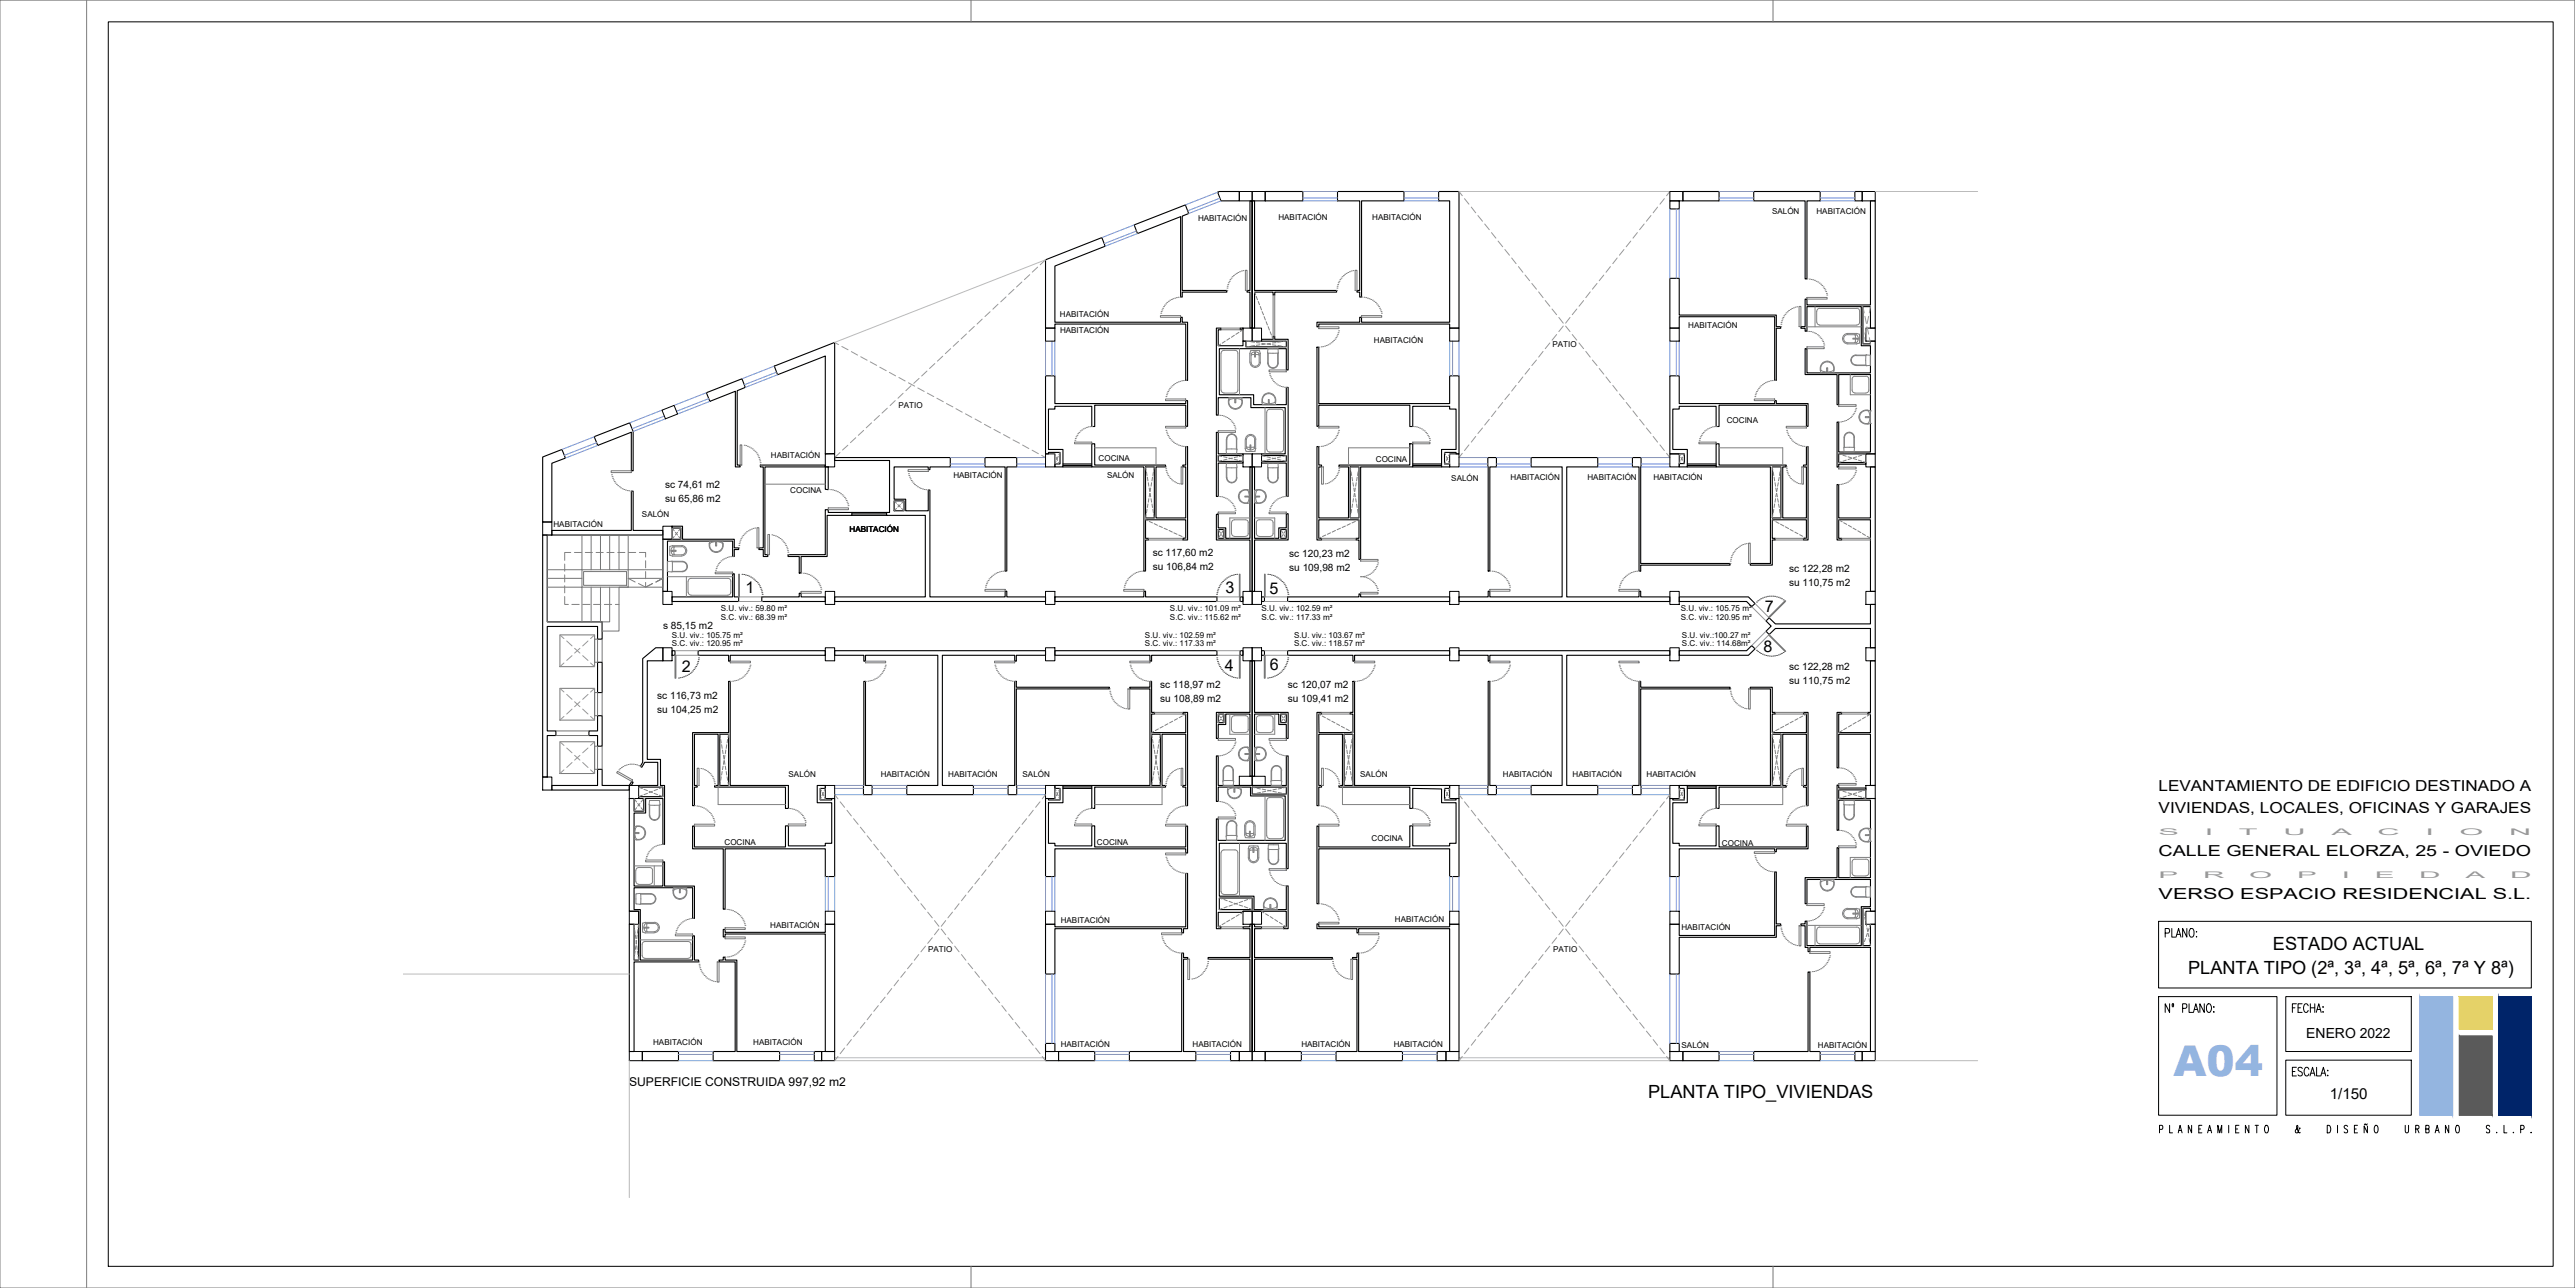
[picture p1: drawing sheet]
<svg xmlns="http://www.w3.org/2000/svg" width="594mm" height="297mm" viewBox="0 0 594 297" stroke-linecap="round" stroke-linejoin="round" font-family="sans-serif">
<defs><g id="words">
<text font-size="9.8" fill="#94b5e0" x="501.4" y="248.2">A04</text>
<g font-size="4.2">
<text x="524.3" y="219">ESTADO ACTUAL</text>
<text x="504.7" y="224.7">PLANTA TIPO (2ª, 3ª, 4ª, 5ª, 6ª, 7ª Y 8ª)</text>
<text x="380.2" y="253.2">PLANTA TIPO_VIVIENDAS</text>
</g>
<g font-size="3.7">
<text x="172" y="136.7">1</text>
<text x="282.7" y="136.8">3</text>
<text x="292.9" y="136.9">5</text>
<text x="407.1" y="141.1">7</text>
<text x="157.3" y="154.9">2</text>
<text x="282.5" y="154.6">4</text>
<text x="292.9" y="154.6">6</text>
<text x="406.8" y="150.3">8</text>
</g>
<g font-size="3.5">
<text x="497.9" y="182.5">LEVANTAMIENTO DE EDIFICIO DESTINADO A</text>
<text x="497.9" y="187.4">VIVIENDAS, LOCALES, OFICINAS Y GARAJES</text>
<text x="497.9" y="197.4">CALLE GENERAL ELORZA, 25 - OVIEDO</text>
<text x="497.9" y="207.4">VERSO ESPACIO RESIDENCIAL S.L.</text>
<text x="537.4" y="253.3">1/150</text>
</g>
<text font-size="3.2" x="532" y="239.3">ENERO 2022</text>
<text font-size="2.8" x="145.1" y="250.4">SUPERFICIE CONSTRUIDA 997,92 m2</text>
<g font-size="2.3">
<text x="153.4" y="112.6">sc 74,61 m2</text>
<text x="153.4" y="115.8">su 65,86 m2</text>
<text x="265.9" y="128.2">sc 117,60 m2</text>
<text x="265.9" y="131.4">su 106,84 m2</text>
<text x="297.4" y="128.4">sc 120,23 m2</text>
<text x="297.4" y="131.7">su 109,98 m2</text>
<text x="412.7" y="131.9">sc 122,28 m2</text>
<text x="412.7" y="135.1">su 110,75 m2</text>
<text x="153" y="145.1">s 85,15 m2</text>
<text x="412.7" y="154.5">sc 122,28 m2</text>
<text x="151.6" y="161.2">sc 116,73 m2</text>
<text x="267.6" y="158.7">sc 118,97 m2</text>
<text x="267.6" y="161.9">su 108,89 m2</text>
<text x="297.1" y="161.8">su 109,41 m2</text>
<text x="297.1" y="158.5">sc 120,07 m2</text>
<text x="412.7" y="157.7">su 110,75 m2</text>
<text x="151.6" y="164.5">su 104,25 m2</text>
</g>
<g font-size="2.1" fill="#989898">
<text x="497.9" y="192.4">S</text>
<text x="508.6" y="192.4">I</text>
<text x="516.5" y="192.4">T</text>
<text x="526.7" y="192.4">U</text>
<text x="537.8" y="192.4">A</text>
<text x="548.4" y="192.4">C</text>
<text x="559.5" y="192.4">I</text>
<text x="567.4" y="192.4">O</text>
<text x="578.8" y="192.4">N</text>
<text x="497.9" y="202.4">P</text>
<text x="508.2" y="202.4">R</text>
<text x="518.9" y="202.4">O</text>
<text x="529.9" y="202.4">P</text>
<text x="540.2" y="202.4">I</text>
<text x="547.8" y="202.4">E</text>
<text x="558.1" y="202.4">D</text>
<text x="568.7" y="202.4">A</text>
<text x="579" y="202.4">D</text>
</g>
<g font-size="1.9">
<text x="276.4" y="50.8">HABITACIÓN</text>
<text x="294.9" y="50.7">HABITACIÓN</text>
<text x="316.5" y="50.7">HABITACIÓN</text>
<text x="408.8" y="49.4">SALÓN</text>
<text x="419" y="49.2">HABITACIÓN</text>
<text x="244.5" y="73.2">HABITACIÓN</text>
<text x="244.5" y="76.9">HABITACIÓN</text>
<text x="389.4" y="75.6">HABITACIÓN</text>
<text x="316.9" y="79">HABITACIÓN</text>
<text x="358.1" y="80.1">PATIO</text>
<text x="207.3" y="94">PATIO</text>
<text x="398.3" y="97.6">COCINA</text>
<text x="177.8" y="105.5">HABITACIÓN</text>
<text x="253.4" y="106.3">COCINA</text>
<text x="317.4" y="106.4">COCINA</text>
<text x="182.3" y="113.7">COCINA</text>
<text x="219.9" y="110.1">HABITACIÓN</text>
<text x="255.4" y="110.3">SALÓN</text>
<text x="334.8" y="110.8">SALÓN</text>
<text x="348.4" y="110.7">HABITACIÓN</text>
<text x="366.2" y="110.7">HABITACIÓN</text>
<text x="381.4" y="110.7">HABITACIÓN</text>
<text x="148.1" y="119.2">SALÓN</text>
<text x="127.7" y="121.5">HABITACIÓN</text>
<text x="196" y="122.6">HABITACIÓN</text>
<text x="166.3" y="140.9">S.U. viv.: 59.80 m²</text>
<text x="166.3" y="143">S.C. viv.: 68.39 m²</text>
<text x="269.9" y="140.9">S.U. viv.: 101.09 m²</text>
<text x="269.9" y="143">S.C. viv.: 115.62 m²</text>
<text x="291" y="140.9">S.U. viv.: 102.59 m²</text>
<text x="291" y="143">S.C. viv.: 117.33 m²</text>
<text x="387.7" y="140.9">S.U. viv.: 105.75 m²</text>
<text x="387.7" y="143">S.C. viv.: 120.95 m²</text>
<text x="155" y="147">S.U. viv.: 105.75 m²</text>
<text x="155" y="149">S.C. viv.: 120.95 m²</text>
<text x="264.1" y="147">S.U. viv.: 102.59 m²</text>
<text x="264.1" y="149">S.C. viv.: 117.33 m²</text>
<text x="298.5" y="147">S.U. viv.: 103.67 m²</text>
<text x="298.5" y="149">S.C. viv.: 118.57 m²</text>
<text x="388" y="147">S.U. viv.:100.27 m²</text>
<text x="388" y="149">S.C. viv.: 114.68m²</text>
<text x="181.9" y="179.2">SALÓN</text>
<text x="203.2" y="179.1">HABITACIÓN</text>
<text x="218.7" y="179.1">HABITACIÓN</text>
<text x="235.9" y="179.1">SALÓN</text>
<text x="313.8" y="179.2">SALÓN</text>
<text x="346.7" y="179.1">HABITACIÓN</text>
<text x="362.8" y="179.1">HABITACIÓN</text>
<text x="379.8" y="179.1">HABITACIÓN</text>
<text x="167.1" y="194.7">COCINA</text>
<text x="253" y="194.8">COCINA</text>
<text x="316.4" y="193.8">COCINA</text>
<text x="397.2" y="195">COCINA</text>
<text x="177.7" y="214">HABITACIÓN</text>
<text x="244.7" y="212.7">HABITACIÓN</text>
<text x="321.8" y="212.6">HABITACIÓN</text>
<text x="387.9" y="214.4">HABITACIÓN</text>
<text x="214.1" y="219.6">PATIO</text>
<text x="358.3" y="219.6">PATIO</text>
<text x="150.7" y="241">HABITACIÓN</text>
<text x="173.7" y="241">HABITACIÓN</text>
<text x="244.7" y="241.5">HABITACIÓN</text>
<text x="275.1" y="241.5">HABITACIÓN</text>
<text x="300.2" y="241.5">HABITACIÓN</text>
<text x="321.5" y="241.5">HABITACIÓN</text>
<text x="387.9" y="241.7">SALÓN</text>
<text x="419.4" y="241.7">HABITACIÓN</text>
</g>
</g></defs>
<!-- layer: 00_MUROS -->
<g fill="none" stroke="#000" stroke-width=".25">
<path d="M241.2 59.9l13-5.1 .7 2-11.6 4.5v13h29v-1.1h.4v1.1h1.2v13.4h-.4v-13h-30.2v.9h-2.1zM261.6 51.9l11.8-4.7 .8 2-1.5 .6v17.2h10.3v.4h-10.3v1.1h-.4v-18.5l-9.9 3.8zM280.9 44.3l.4-.1h4.6v2.1h-4.3zM288.3 46.3v20.7h-.6v.4h.6v8.2h.5v-29.3h.6v20.7h18.9v.4h-14.3v.6h-.3v-.6h-4.3v8.2h-.6v-29.3zM291.8 44.2h8.7v2.1h-8.7zM308.5 44.2h15.3v2.1h-9.7v22.2h-.5v-1.1h-.6v-.4h.6v-20.7h-5.1zM331.9 44.2h4.6v31.4h-2.1v-.9h-30.2v.7h-.4v-1.1h9.8v-1.1h.5v1.1h20.3v-28h-2.5zM385.2 46.3h2.1v1.9h-2.1zM388.2 44.2h8.3v2.1h-8.3zM404.5 44.2h15.4v2.1h-3.1v18h-.4v-18h-11.9zM427.9 44.2h1.7v2.1h-1.7zM431.5 46.3h1.1v29.3h-1.1v-4.9h-1.8v8.6h1.8v-.6h1.1v25.9h-8.5v2h6.3v.4h-6.3v.7h-.3v-10.4h.3v6.9h7.4v-17.8h-7.4v6.9h-.3v-6.9h-7.4v-6h.4v5.6h14.7v-6.3h-2.2v-9h-12.5v5.7h-.4v-.7h-1v-.4h1v-6.3h.4v1.3h14.7z"/>
<path d="M280.6 75.6h1v.4h-.6v3.7h5.7v-1h.7v1.3h9.3v-1.3h-5.7v-.5h2.7v-.6h.3v.6h3.1v7.1h-.4v-4.9h-15.4v10.6h7.9v2.3h7.5v-4h.4v25.2h-.4v-7.7h-5.7v-.4h5.7v-1.4h-5.7v-.4h5.5v-10.6h-8v-2.3h-7.5v4h-.4zM286 75.6h.7v.4h-.7zM385.2 64.2h2.1v8.4h22.4v2.7h1.1v.4h-1.1v12h-.3v-14.7h-22.1v2.6h-2.1zM162.9 90.6l8.3-3.3 .7 2-1.8 .8v17.1h.6v.5h-1.1v-17.5l-5.9 2.3zM178.6 84.4l13.9-5.4v25.6h-2.1v-22.5l-11 4.3zM241.2 86.7h2.1v6.3h30.2v-.6h.4v5.9h-.4v-4.9h-21v4.9h-.7v-4.6h-8.5v.6h-1.4v9.3h3.3v4.1h-1.9v-.7h1.2v-2.7h-2.6v.3h-.7zM280.6 99.7h.4v4.9h5.7v.4h-5.7v1.4h5.7v.4h-5.7v7.7h-.4zM303.8 80.1h.4v12.9h30.2v-6.3h2.1v17.9h-.6v-.3h-2.7v2.7h1.2v.7h-1.9v-4.1h3.4v-9.3h-1.5v-.6h-8.5v4.6h-.7v-4.9h-21v4.9h-.4zM385.2 86.7h2.1v6.3h22.1v-.6h.3v.6h7.4v5.3h-.4v-4.9h-20.2v4.9h-.6v-4.6h-8.6v.6h-1.4v9.3h3.3v4.1h-1.9v-.8h1.2v-2.3h-3.3zM125.2 105.4l4.4-1.8 .8 2-3.1 1.2v13.6h-2.1zM137.1 100.7l8.1-3.2 .8 2v9h-.4v-8.8l-7.7 3zM175.4 107.2h15v.5h-14v20.2h.7v.4h-1v-1.6h-1.1v-.4h1.1v-18.6h-.7z"/>
<path d="M190.4 117.5h.7v.7h5.4v.6h-5.7v9.5h-6v3.8h-.4v-3.8h-2.6v-.4h8.6zM190.4 107.7h.7v5.2l-.7-.1zM192.5 105.5h26.7v2.2h-4.7v.6h-.4v-.6h-7.9v7.4h2.7v2.7h5.2v-4.8h.4v24.6h17.4v-1.3h.3v1.3h9v1.1h-48.7v-1.1h20.9v-18.8h-8.9v-.6h.7v-12h-12.7zM196.5 118.5h8M196.5 118.8h8M196.5 118.2h8M206.2 115.5h2.3v2.3h-2.3zM227.2 105.5h7.3v2.2h-2.3v24h-.3v-24h-4.7zM245.2 107h6.6M245.2 107.3h6.6M245.2 107.7h6.6M251.8 102.3h.7v4.9h16.4v.5h-2.2v11.7h6.8v-11.7h-.7v-.5h.7v-4.2h.4v21.5h-1.1v-.4h.7v-4.3h-9.3v4.3h.7v.4h-.7v7.2h-.3v-24h-12.1z"/>
<path d="M264.2 107.7h2.1v11.7h-2.1zM288.3 107.7h.5v28.7h-.5v-11.9h-7.7v-5.9l.4-.2v3.3h1.7v2.4h5.6zM288.8 107.7h.6v16.4h5.6v-2.4h1.7v-3.3h.4v6.1h-7.7v11.9h-.6zM303.8 103h.4v4.2h.6v.5h-.6v11.7h6.9v-11.7h-2.2v-.5h16.3v-4.9h.7v5.4h-12v21.3h-.4v-4.5h-.7v-.4h.7v-4.3h-9.3v4.3h.6v.4h-1zM311.4 107.7h2.1v11.7h-2.1zM325.9 107h6.6M325.9 107.3h6.6M325.9 107.7h6.6M343.2 105.5h2v2.2h-1.5v24h-.4zM353.2 105.5h15.4v2.2h-7.2v29.9h16.7v-1.3h.4v1.3h6.7v1.1h-48.7v-1.1h6.8v-1.3h.4v1.3h16.6v-29.9h-7.1zM376.6 105.5h1.9v24.4h20.6v.4h-20.6v1.4h-.4v-24h-1.5zM389.2 107h6.7"/>
<path d="M389.2 107.3h6.7M389.2 107.7h6.7M395.9 102.3h.6v4.9h15.5v.5h-.8v11.7h5.5v-11.7h-.7v-.5h.7v-4.2h.4v21.5h-1.1v-.4h.7v-4.3h-7.9v4.3h.7v.4h-.7v5.8h-5.1v-.4h4.7v-22.2h-12.5zM408.8 107.7h2v11.7h-2zM423.8 111.7h.3v7.7h7.4v-11.7h1.1v28.7h-1.1v-16.6h-7.4v4.3h.7v.4h-1zM125.2 123.4h1v20h12.7v4h-1.1v-3h-11.6v24.1h2v1.1h-2v9.6h-1zM127.3 122.3h18.3v-9.1h.4v9.1h6.9v1.1h-25.6zM155 121.3h2.4v3h12v2h1v.4h-1v1.6h-.4v-3.5h-15v11.6h-1.1v-12.1h4.2v-2.5h-2.1zM155 137.6h14v-5.3h.4v5.3h1v1.1h-15.4zM175.7 137.6h8.7v-.8h.4v.8h5.6v1.1h-14.7zM243.3 137.6h20.6v-1.3h.3v1.3h16.5v1.1h-37.4zM281 122.1h1.3v2h-1.3z"/>
<path d="M286 137.6h.7v1.1h-.7zM291 137.6h.7v1.1h-.7zM295.4 122.1h1.3v2h-1.3zM297 137.6h16.5v-.7h.4v.7h20.5v1.1h-37.4zM387.3 137.6h16l1.5 1.5-.7 .8-1.2-1.2h-15.6zM137.8 152.7h1.1v7h-1.1zM148.3 151.8l3-2.4h1.6v3h-3.6v22.7h3.1v6h.9v13.6h-.4v-10.6h-4v3.4h-2.6v16.8h6.6v-5.6h.4v5.6h6.9v7.5h-.4v-7.1h-13.5v5h1.4v11.7h12.1v-5.6h.4v5.6h1v.4h-14.9v20.6h-1.1v-29.3h1.1v8.3h1v-11.3h-2.1v-26h1.1v2.9h2.2v-2.9h-1.2v-.4h5.6v-2.2h-5.6v-.4h4.4v-5.3h-3l-.7 1.1-.3-.2 .6-.9zM155 150h.7v1.1h-.7zM161 150h29.4v1.1h-22v1.3h-.3v-1.3h-7.1zM168.1 157.1h.3v24h13.5v5.3h-.7v-4.9h-16.4v-.4h.9v-11.8h-5.5v11.8h.6v.4h-.6v4.3h-.4v-16.9h8.3zM192.5 150h48.7v1.1h-6.8v1.3h-.3v-1.3h-16.7v30h7.1v2.1h-15.3v-2.1h7.1v-30h-16.7v1.3h-.3v-1.3h-6.8zM199.3 157.1h.3v24h1.6v2.1h-2z"/>
<path d="M234.1 157.1h.3v1.4h21.5v.3h-21.5l.1 24.4h-2v-2.1h1.6zM243.3 150h37.4v1.1h-15.1v1.3h-.3v-1.3h-22zM260.6 158.5h4.7v-1.4h.3v7.2h.7v.3h-.7v4.3h7.9v-4.3h-.7v-.3h1.1v21.5h-.4v-4.3h-.7v-.4h.7v-11.8h-5.4v11.8h.8v.4h-16.4v4.9h-.7v-5.3h13.5v-22.3h-4.7zM286 150h.7v1.1h-.7zM288.3 152.4h.5v26.6h-.5v-14.4h-5.6v2.4h-1.7v3.3h-.4v-6h7.7zM288.8 152.4h.6v11.9h7.7v6h-.4v-3.3h-1.7v-2.4h-5.6v14.4h-.6zM291 150h.7v1.1h-.7zM297 150h37.4v1.1h-21.9v1.3h-.4v-1.3h-15.1zM336.5 150h48.7v1.1h-23.8v30h7.2v2.1h-15.4v-2.1h7.1v-30h-16.6v1.3h-.4v-1.3h-6.8zM343.3 157.1h.4v24h1.5v2.1h-2zM378.1 157.1h.4v1.4h20.6v.3h-20.6v24.4h-1.9v-2.1h1.5zM387.3 150h15.6l1.2-1.2 .7 .8-1.5 1.5h-16z"/>
<path d="M403.7 158.5h5.1v5.8h.7v.3h-.7v4.3h7.9v-4.3h-.7v-.3h1.1v21.5h-.4v-4.3h-.7v-.4h.7v-11.8h-5.5v11.8h.8v.4h-15.5v4.9h-.6v-5.3h12.5v-22.3h-4.7zM407.4 143.2l.7-.7 1.4 1.3h22v-4.4h1.1v10h-1.1v-4.5h-22l-1.4 1.4-.7-.8 1.2-1.1zM431.5 152.4h1.1v28.7h-1.1v-11.8h-7.4v7.7h-.3v-12.7h1v.3h-.7v4.3h7.4v-4.3h-.7v-.3h.7zM137.8 165h1.1v7h-1.1v-2.4h-2v-1.1h2zM166 169.3h2.1v11.8h-2.1zM265.6 169.3h2.1v11.8h-2.1zM280.6 174.3h.4v6.8h15.7v-6.8h.4v26h-.4v-5.9h-15.4v12.2h8v3.1h7.4v-5.4h.4v9.8h-1v-.4h.6v-3.6h-10v.3h-5.7v3.3h.6v.4h-1v-25.3h.4v5h15.5v-10.3h-8v-2h-7.5v3.3h-.4zM281 164.6h1.3v2h-1.3zM295.4 164.6h1.3v2h-1.3zM303.8 164.3h1v.3h-.6v4.3h7.9v-4.3h-.7v-.3h.7v-7.2h.4v24h21.9v.7h-1.2v2.6h2.7v-.3h.6v18h-2.1v-6.4h-30.2v12.7h-.4v-17.9h.4v4.8h21v-4.9h.7v4.6h8.5v-.6h1.5v-9.3h-3.4v-3.2l-6.6-.1v4.6h-.7v-4.9h-16.3v-.4h.8v-11.8h-5.5v11.8h.6v.4h-.6v4.3h-.4zM310 169.3h2.1v11.8h-2.1zM408.8 169.3h2v11.8h-2z"/>
<path d="M127.3 181.1h10.5v-3.7h1.1v3.7h6.3v1.1h-17.9zM145.7 180.2l.3 .2-.4 .7h-.4zM159.8 190.5h.4v4.8h21v-4.9h.7v4.6h8.5v-.6h1.5v-9.3h-3.4v-4h1.9v.7h-1.2v2.6h2.7v-.3h.6v18h-2.1v-6.4h-23.1v13.9h-.5v-13.9h-7zM243.3 181.1h1.9v4h-3.3v9.3h1.4v.6h8.5v-4.6h.7v4.9h21v-4.8h.4v6.2h-.4v-1h-30.2v6.4h-2.1v-18h.7v.3h2.6v-2.6h-1.2zM245.2 181.1h6.6M245.2 181.4h6.6M245.2 181.8h6.6M288.8 181.5h7.9v1.6h-7.9zM387.3 181.1h1.9v4h-3.3v9.3h1.4v.6h8.6v-4.6h.6v4.9h20.2v-4.8h.4v5.2h-7.4v.7h-.3v-.7h-22.1v6.4h-2.1v-18h.7v.3h2.6v-2.6h-1.2zM389.2 181.1h6.7M389.2 181.4h6.7M389.2 181.8h6.7"/>
<path d="M423.8 181h.3v.7h6.3v.4h-6.3v2h8.5v26h-1.1v-.7h-1.8v8.6h1.8v-4.9h1.1v29.3h-1.1v-24h-14v1h-.4v-1h-.7v-5h-1v-.4h1v-.6h.4v5.6h12.5v-9h2.2v-6.2h-14.7v5.6h-.4v-6h7.4v-6.9h.3v6.9h7.4v-17.9h-7.4v6.9h-.3zM166.8 214.3h.5v.7h23.1v-1.9h2.1v29.3h-2.1v-27.1h-23.1v.7h-.5zM241.2 213.1h2.1v.6h30.2v-12.3h.4v12.7h-.9v1h-.4v-1h-29.3v10.5h-2.1zM272.6 219.8h.4v1h1v.3h-1v21.3h2.8v2.2h-15.3v-2.2h12.1zM281.3 207.1h7.5v2.6h-7.5zM303.8 213h.4v.7h30.2v-.6h2.1v29.3h-2.1v-28.3h-21v1h-.4v-1h-9.2zM385.2 213.1h2.1v2.6h22.1v-14.7h.3v12h1.1v.4h-1.1v2.7h-22.4v8.5h-2.1zM165.9 221.4h.9v-.7h.5v.7h2.7v21h9.8v2.2h-15.3v-2.2h5.1v-20.6h-3.7zM278.7 220.8h9.6v-6.7h-1.6v-.4h1.6v-.6h.5v29.3v-29.3h.6v.6h1.6v.4h-1.6v6.7h17.9v.3h-17.9v21.3h-1.1v-21.3h-9.6zM312 220.8h1v-1h.4v22.6h10.1v2.2h-15.3v-2.2h4.8v-21.3h-1zM417.1 224.1h.4v18.3h2.4v2.2h-15.4v-2.2h12.6zM148.2 242.4h8.3v2.2h-8.3z"/>
<path d="M187.8 242.4h1.7v2.2h-1.7zM241.2 240.6h2.1v1.8h-2.1zM244.2 242.4h8.3v2.2h-8.3zM283.8 242.4h2.1v2.2h-2.1zM291.8 242.4h8.4v2.2h-8.4zM331.5 242.4h2v2.2h-2zM385.2 240.6h2.1v1.8h-2.1zM388.2 242.4h8.3v2.2h-8.3zM427.9 242.4h1.7v2.2h-1.7z"/>
</g>
<!-- layer: 00_P_ESCALERAS -->
<g fill="none" stroke="#767676" stroke-width=".23">
<path d="M126.2 123.4h26.7v12h-10.1v10.1h-3.9v-2.1h-12.7zM126.2 135.4h8v8M126.2 133.4h8M134.2 131.4h10.7v4h-10.7zM134.2 123.4v8h-8M134.6 131.8h9.9v3.2h-9.9zM136.4 123.4v8M136.4 135.4v8M138.5 123.4v8M138.5 135.4v8M140.6 135.4v8h-1.7M140.6 123.4v8"/>
<path d="M142.8 123.4v8M144.9 123.4v8h8M144.9 133.4h8M129.2 146.4h8v7.3h-8zM129.2 158.7h8v7.3h-8zM137.2 147.4h.6v5.3h-.6zM137.2 159.7h.6v5.3h-.6zM138.9 147.4v5.3M138.9 159.7v5.3M128.2 168.5h7.6M128.2 169.6h7.6M129.2 171h8v7.4h-8z"/>
<path d="M137.2 172h.6v5.4h-.6zM138.9 172v5.4"/>
</g>
<g fill="none" stroke="#808080" stroke-width=".23">
<path d="M130.3 137.5v1.9h.8M130.3 130v1.7M130.3 132.5v1.7M130.3 135v1.7M131.7 127.4h-1.4v1.8M131.9 139.4h1.7M132.5 127.4h1.7M134.4 139.4h1.7M135 127.4h1.7M136.9 139.4h1.7M137.5 127.4h1.6M139.4 139.4h1.7"/>
<path d="M140 127.4h1.6M141.9 139.4h.9M142.5 127.4h1.6M144.9 133.4l1.6 .8M145 127.4h1.6M147.5 127.4h1.4v1M148.9 134.3v1.1l1.6-.9-1.6 .9-1.6-.9M148.9 129.3v1.6M148.9 131.8v1.6M151.3 134.2l1.6-.8-1.6 .8"/>
</g>
<g fill="none" stroke="#6e8add" stroke-width=".23">
<path d="M261.6 51.9l-7.4 2.9M262.2 53.3l-7.5 2.9M262.4 53.8l-7.5 3M280.9 44.3l-7.5 2.9M281.4 45.7l-7.4 2.9M281.6 46.3l-7.4 2.9M300.5 46.3h8M300.5 44.2h8M300.5 45.6h8M323.8 46.3h8.1M323.8 44.2h8.1M323.8 45.6h8.1"/>
<path d="M385.2 48.2v16M386.7 48.2v16M387.3 48.2v16M396.5 46.3h8M396.5 44.2h8M396.5 45.6h8M419.9 46.3h8M419.9 44.2h8M419.9 45.6h8M241.2 78.7v8M242.7 78.7v8M243.3 78.7v8"/>
<path d="M334.4 78.7v8M335.1 78.7v8M336.5 78.7v8M385.2 78.7v8M386.7 78.7v8M387.3 78.7v8M152.7 94.6l-7.5 2.9M153.2 95.9l-7.4 2.9M153.5 96.6l-7.5 2.9M162.9 90.6l-7.4 2.9M163.5 91.9l-7.5 2.9M163.7 92.5l-7.4 3"/>
<path d="M178.6 84.4l-7.4 2.9M179.1 85.8l-7.4 2.9M179.4 86.4l-7.5 2.9M137.1 100.7l-7.5 2.9M137.6 102.1l-7.4 2.9M137.9 102.7l-7.5 2.9M219.2 107.7h8M219.2 105.5h8M219.2 107h8M234.5 107.7h6.7M234.5 105.5h6.7M234.5 107h6.7"/>
<path d="M336.5 107.7h6.7M336.5 105.5h6.7M336.5 107h6.7M345.2 107.7h8M345.2 105.5h8M345.2 107h8M368.6 107.7h8M368.6 105.5h8M368.6 107h8M378.5 107.7h6.7M378.5 105.5h6.7M378.5 107h6.7"/>
<path d="M192.5 181.1h6.7M192.5 183.2h6.7M192.5 181.8h6.7M201.2 181.1h8M201.2 183.2h8M201.2 181.8h8M224.5 181.1h8M224.5 183.2h8M224.5 181.8h8M234.5 181.1h6.7M234.5 183.2h6.7M234.5 181.8h6.7"/>
<path d="M336.5 181.1h6.7M336.5 183.2h6.7M336.5 181.8h6.7M345.2 181.1h8M345.2 183.2h8M345.2 181.8h8M368.6 181.1h8M368.6 183.2h8M368.6 181.8h8M378.5 181.1h6.7M378.5 183.2h6.7M378.5 181.8h6.7"/>
<path d="M190.4 202.1v8M191.1 202.1v8M192.5 202.1v8M241.2 202.1v8M242.7 202.1v8M243.3 202.1v8M334.4 202.1v8M335.1 202.1v8M336.5 202.1v8M385.2 202.1v8M386.7 202.1v8M387.3 202.1v8"/>
<path d="M241.2 224.6v16M242.7 224.6v16M243.3 224.6v16M385.2 224.6v16M386.7 224.6v16M387.3 224.6v16M156.5 242.4h8M156.5 244.6h8M156.5 243.1h8M179.8 242.4h8M179.8 244.6h8M179.8 243.1h8"/>
<path d="M252.5 242.4h8M252.5 244.6h8M252.5 243.1h8M275.8 242.4h8M275.8 244.6h8M275.8 243.1h8M300.2 242.4h8M300.2 244.6h8M300.2 243.1h8M323.5 242.4h8M323.5 244.6h8M323.5 243.1h8"/>
<path d="M396.5 242.4h8M396.5 244.6h8M396.5 243.1h8M419.9 242.4h8M419.9 244.6h8M419.9 243.1h8"/>
</g>
<!-- layer: 00_PATIOS -->
<path d="M241.2 59.9l-48.7 19.1M336.5 44.2h48.7M432.6 44.2h23.6M93 224.6h52.2M145.2 244.6v31.5M192.5 243.9h48.7M192.5 244.6h48.7M336.5 243.9h48.7M336.5 244.6h48.7M432.6 244.6h23.6" fill="none" stroke="#bababa" stroke-width=".23"/>
<g fill="none" stroke="#989898" stroke-width=".23">
<path d="M241.2 59.9l-1.3 1.1M336.5 44.2l.8 .9M337.8 45.8l1 1.3M339.4 47.8l1 1.3M340.9 49.7l1.1 1.3M342.5 51.6l1 1.4M344 53.6l1.1 1.3M345.6 55.6l1 1.3M347.1 57.5l1.1 1.3M348.7 59.5l1 1.3M373 59.5l-1 1.3M374.6 57.5l-1.1 1.3"/>
<path d="M376.2 55.6l-1.1 1.3M377.7 53.6l-1 1.3M379.3 51.6l-1.1 1.4M380.8 49.7l-1 1.3M382.4 47.8l-1.1 1.3M383.9 45.8l-1 1.3M385.2 44.2l-.8 .9M192.5 79l.9 .5M194.2 79.9l1.4 .7M221.1 78.7l-1.2 1.1M222.9 77l-1.2 1.1M224.7 75.3l-1.2 1.1"/>
<path d="M226.6 73.6l-1.2 1.1M228.4 71.9l-1.2 1.1M230.2 70.1l-1.2 1.2M232.1 68.5l-1.3 1.1M233.9 66.7l-1.2 1.2M235.7 65l-1.2 1.2M237.5 63.3l-1.2 1.2M239.4 61.6l-1.3 1.1M350.3 61.5l1 1.3M351.8 63.4l1 1.3M353.4 65.4l1 1.3M354.9 67.3l1 1.3"/>
<path d="M356.4 69.3l1.1 1.3M357.5 79.1l-1.1 1.3M358 71.2l1.1 1.4M359.1 77.1l-1.1 1.3M359.6 73.2l1 1.3M360.6 75.2l-1 1.3M361.1 75.2l1.1 1.3M362.2 73.2l-1.1 1.3M362.7 77.1l1 1.3M363.7 71.2l-1 1.4M364.2 79.1l1.1 1.3M365.3 69.3l-1.1 1.3"/>
<path d="M366.8 67.3l-1 1.3M368.4 65.4l-1.1 1.3M370 63.4l-1.1 1.3M371.5 61.5l-1 1.3M429.7 70.7l.3 1.4M430 77.9l-.3 1.4M430.2 72.9l.3 1.7M430.5 75.4l-.3 1.6M430.7 75.4l.3 1.6M431 72.9l-.3 1.7M431.2 77.9l.3 1.4M431.5 70.7l-.3 1.4"/>
<path d="M196.4 81.1l1.4 .8M198.5 82.3l1.5 .8M199.2 99.2l-1.2 1.2M200.7 83.4l1.5 .8M201 97.5l-1.2 1.1M202.9 95.8l-1.3 1.1M202.9 84.7l1.5 .8M204.7 94.1l-1.2 1.2M205.1 85.9l1.5 .8M206.5 92.4l-1.2 1.1M207.3 87l1.5 .8M208.3 90.7l-1.2 1.1"/>
<path d="M209.5 88.3l1.5 .7M210.1 88.9l-1.1 1.2M211.7 89.5l1.5 .8M212 87.2l-1.2 1.2M213.8 85.6l-1.2 1.1M213.9 90.6l1.5 .8M215.6 83.8l-1.2 1.2M216.1 91.8l1.5 .8M217.5 82.1l-1.3 1.2M218.3 93l1.5 .8M219.3 80.4l-1.2 1.1M220.5 94.2l1.5 .8"/>
<path d="M222.7 95.4l1.5 .8M224.9 96.6l1.5 .8M227.1 97.8l1.5 .8M229.3 99l1.5 .8M342 98.7l-1.1 1.2M343.5 96.7l-1 1.3M345.1 94.7l-1.1 1.4M346.6 92.8l-1 1.3M348.2 90.8l-1.1 1.3M349.7 88.9l-1 1.3M351.3 86.9l-1 1.3M352.8 85l-1 1.3"/>
<path d="M354.4 83l-1 1.3M355.9 81l-1 1.3M365.8 81l1 1.3M367.3 83l1.1 1.3M368.9 85l1.1 1.3M370.5 86.9l1 1.3M372 88.9l1 1.3M373.5 90.8l1.1 1.3M375.1 92.8l1.1 1.3M376.7 94.7l1 1.4M378.2 96.7l1.1 1.3M379.8 98.7l1 1.2"/>
<path d="M193.8 104.4l-1.3 1.1M195.6 102.7l-1.2 1.1M197.4 100.9l-1.2 1.2M231.5 100.2l1.5 .8M233.7 101.4l1.5 .8M235.9 102.6l1.4 .8M238.1 103.8l1.4 .8M240.3 105l.9 .5M337.3 104.5l-.8 1M338.8 102.6l-1 1.3M340.4 100.6l-1 1.3M381.3 100.6l1.1 1.3"/>
<path d="M382.9 102.6l1 1.3M384.4 104.5l.8 1M129.2 146.4l.9 .8M129.2 158.7l.9 .9M130.1 152.9l-.9 .8M130.7 147.8l1.3 1.1M132 151.2l-1.3 1.1M132.5 149.5l1.3 1.1M133.8 149.5l-1.3 1.1M134.4 151.2l1.2 1.1M135.6 147.8l-1.2 1.1M136.2 152.9l1 .8"/>
<path d="M137.2 146.4l-1 .8M137.2 158.7l-1 .9M129.2 171l.9 .9M130.1 165.2l-.9 .8M130.1 177.5l-.9 .9M130.7 160.1l1.3 1.1M130.7 172.5l1.3 1.1M132 163.5l-1.3 1.1M132 175.8l-1.3 1.2M132.5 161.8l1.3 1.1M132.5 174.2l1.3 1.1M133.8 161.8l-1.3 1.1"/>
<path d="M133.8 174.2l-1.3 1.1M134.4 163.5l1.2 1.1M134.4 175.8l1.2 1.2M135.6 160.1l-1.2 1.1M135.6 172.5l-1.2 1.1M136.2 165.2l1 .8M136.2 177.5l1 .9M137.2 171l-1 .9M192.5 183.2l.8 1M193.8 184.9l1 1.2M195.4 186.8l1 1.3M196.9 188.8l1.1 1.3"/>
<path d="M198.5 190.7l1 1.3M200 192.7l1 1.3M201.5 194.6l1.1 1.4M203.1 196.6l1.1 1.3M204.7 198.5l1 1.4M229 198.5l-1 1.4M230.6 196.6l-1.1 1.3M232.1 194.6l-1 1.4M233.7 192.7l-1 1.3M235.2 190.7l-1 1.3M236.8 188.8l-1 1.3M238.3 186.8l-1 1.3"/>
<path d="M239.9 184.9l-1 1.2M241.2 183.2l-.8 1M336.5 183.2l.8 1M337.8 184.9l1 1.2M339.4 186.8l1 1.3M340.9 188.8l1.1 1.3M342.5 190.7l1 1.3M344 192.7l1.1 1.3M345.6 194.6l1 1.4M347.1 196.6l1.1 1.3M348.7 198.5l1 1.4M373 198.5l-1 1.4"/>
<path d="M374.6 196.6l-1.1 1.3M376.2 194.6l-1.1 1.4M377.7 192.7l-1 1.3M379.3 190.7l-1.1 1.3M380.8 188.8l-1 1.3M382.4 186.8l-1.1 1.3M383.9 184.9l-1 1.2M385.2 183.2l-.8 1M206.2 200.5l1.1 1.3M207.8 202.5l1 1.3M209.3 204.4l1.1 1.3M210.9 206.4l1 1.3"/>
<path d="M212.4 208.4l1.1 1.3M213.5 218.1l-1.1 1.4M214 210.3l1.1 1.3M215.1 216.2l-1.1 1.3M215.6 212.3l1 1.3M216.6 214.2l-1 1.3M217.1 214.2l1 1.3M218.1 212.3l-1 1.3M218.7 216.2l1 1.3M219.7 210.3l-1 1.3M220.2 218.1l1 1.4M221.2 208.4l-1 1.3"/>
<path d="M222.8 206.4l-1 1.3M224.4 204.4l-1.1 1.3M225.9 202.5l-1 1.3M227.5 200.5l-1.1 1.3M350.3 200.5l1 1.3M351.8 202.5l1 1.3M353.4 204.4l1 1.3M354.9 206.4l1 1.3M356.4 208.4l1.1 1.3M357.5 218.1l-1.1 1.4M358 210.3l1.1 1.3M359.1 216.2l-1.1 1.3"/>
<path d="M359.6 212.3l1 1.3M360.6 214.2l-1 1.3M361.1 214.2l1.1 1.3M362.2 212.3l-1.1 1.3M362.7 216.2l1 1.3M363.7 210.3l-1 1.3M364.2 218.1l1.1 1.4M365.3 208.4l-1.1 1.3M366.8 206.4l-1 1.3M368.4 204.4l-1.1 1.3M370 202.5l-1.1 1.3M371.5 200.5l-1 1.3"/>
<path d="M196.4 239.7l-1 1.3M198 237.7l-1.1 1.3M199.5 235.8l-1 1.3M201 233.8l-1 1.3M202.6 231.9l-1.1 1.3M204.2 229.9l-1.1 1.3M205.7 227.9l-1 1.3M207.3 226l-1.1 1.3M208.8 224l-1 1.3M210.4 222.1l-1.1 1.3M211.9 220.1l-1 1.3M221.8 220.1l1 1.3"/>
<path d="M223.3 222.1l1.1 1.3M224.9 224l1 1.3M226.4 226l1.1 1.3M228 227.9l1 1.3M229.5 229.9l1.1 1.3M231.1 231.9l1 1.3M232.7 233.8l1 1.3M234.2 235.8l1 1.3M235.8 237.7l1 1.3M237.3 239.7l1 1.3M340.4 239.7l-1 1.3M342 237.7l-1.1 1.3"/>
<path d="M343.5 235.8l-1 1.3M345.1 233.8l-1.1 1.3M346.6 231.9l-1 1.3M348.2 229.9l-1.1 1.3M349.7 227.9l-1 1.3M351.3 226l-1 1.3M352.8 224l-1 1.3M354.4 222.1l-1 1.3M355.9 220.1l-1 1.3M365.8 220.1l1 1.3M367.3 222.1l1.1 1.3M368.9 224l1.1 1.3"/>
<path d="M370.5 226l1 1.3M372 227.9l1 1.3M373.5 229.9l1.1 1.3M375.1 231.9l1.1 1.3M376.7 233.8l1 1.3M378.2 235.8l1.1 1.3M379.8 237.7l1 1.3M381.3 239.7l1.1 1.3M193.3 243.6l-.8 1M194.8 241.6l-1 1.4M238.9 241.6l1 1.4M240.4 243.6l.8 1"/>
<path d="M337.3 243.6l-.8 1M338.8 241.6l-1 1.4M382.9 241.6l1 1.4M384.4 243.6l.8 1"/>
</g>
<!-- layer: INSTAL-LACIONS -->
<g fill="none" stroke="#808080" stroke-width=".23">
<path d="M287.4 78.7h.8M288.2 79.9l-.8 .1M288.5 78.8l.9 .1M289.4 79.7l-.9 .1M289.8 79l.8 .1M290.6 79.5l-.8 .1M291 79.2l.8 .1M291.8 79.3l-.8 .2M292.3 79.3l.8 .2M293.1 79.2l-.8 .1M293.5 79.5l.8 .1M294.3 79l-.8 .1"/>
<path d="M294.8 79.7l.8 .1M295.6 78.8l-.9 .1M296 79.9l.7 .1M296.7 78.7h-.7M416.8 75.4h12.5M418.7 70.7v4.7M419.7 71.1h8.6a.66 .66 0 0 1 .7 .7v2.5a.66 .66 0 0 1-.7 .6M419.7 75h8.6M419.8 71.1a.73 .73 0 0 0-.7 .7v2.5a.66 .66 0 0 0 .7 .6M427.4 78h1.1v.2h-1.1zM427.8 77.2l.2 .1v.7M428 78.2l-.2 .8"/>
<path d="M428.2 79h-.1M428.3 79a1.09 1.09 0 0 0-.2-1.8l-1.9-.1a.95 .95 0 0 0-.9 1 .95 .95 0 0 0 .9 .9h1.9M428.8 77l-.5-.1h-2.1a1.21 1.21 0 0 0-1.2 1.2 1.21 1.21 0 0 0 1.2 1.2h2.1l.5-.2M428.9 77v2.1M281.6 81.4v8.6M281.7 89.9a.66 .66 0 0 0 .6 .7M281.7 81.4a.66 .66 0 0 1 .6-.6h2.6a.66 .66 0 0 1 .6 .6v8.6a.66 .66 0 0 1-.6 .6M282.3 90.6h2.6M283.4 92.3a1.64 1.64 0 0 0 1.6 2.1 1.64 1.64 0 0 0 1.6-2.1M283.5 91.7l-.2 .7M283.5 91.7h.1M283.5 91.7h2.9"/>
<path d="M283.5 92.3l.1 1 .4 .5M283.6 92.2a2.87 2.87 0 0 1 2.8 0M284 93.8a1.46 1.46 0 0 0 1.9 0M284.8 92h.3v.9h-.3zM285.9 80.4v10.6M286.4 91.7h.1M286.4 92.3v1l-.4 .5M286.4 91.7l.2 .7M288.3 81.5v2M288.3 83.5a1.21 1.21 0 0 0 1.2 1.2 1.21 1.21 0 0 0 1.2-1.2M288.5 80.9l-.2 .6M288.5 80.9h2.1"/>
<path d="M288.6 81.5a1.12 1.12 0 0 1 1.8 .1l.1 1.9a.95 .95 0 0 1-1 1 .95 .95 0 0 1-.9-1v-1.9M288.7 81.5l-.1 .1M288.8 81.8l-.2 .1M289.4 81.3h.2v1h-.2zM289.4 81.7l-.6 .1M289.7 81.7l.6 .1 .1 .1M290.5 80.9l.2 .5M290.7 81.5v2M290.7 81.4v.1M291.1 92.7l.1 .6M291.3 93.3h.1M291.3 93.3h2.8"/>
<path d="M291.3 92.7v.1M291.6 91a1.64 1.64 0 0 1 1.9-.2 1.64 1.64 0 0 1 .8 1.8M291.6 91l-.4 .6-.1 1M291.7 91.1a1.5 1.5 0 0 1 1.8-.1 1.5 1.5 0 0 1 .6 1.7M291.7 91.1l-.5 .9 .1 .7M291.8 94v10.6M292.4 81.3l.1 .1M292.4 81.4v2.3a1.21 1.21 0 0 0 1.2 1.2 1.21 1.21 0 0 0 1.3-1.2v-2.3M292.5 80.4l-.1 .9M292.5 81.4l.1 2.3a1.08 1.08 0 0 0 1 1.1 1.08 1.08 0 0 0 1.1-1.1v-2.3M292.5 80.4h2.2M292.5 81.4h2.3"/>
<path d="M292.5 80.3v.1M292.6 92.1h.2v.9h-.2zM292.9 94.4h2.5M292.9 94.4a.66 .66 0 0 0-.7 .6v8.6l.2 .4 .5 .2M294.1 93.3h.1M294.1 92.7a3.1 3.1 0 0 1-2.8 .1M294.3 92.7l-.2 .6M294.7 80.3l.1 .1M294.8 80.4l.1 .9M294.9 81.3l-.1 .1M295.4 94.4a.66 .66 0 0 1 .7 .6v8.6a.66 .66 0 0 1-.7 .6M419.9 85.3l.1 .6"/>
<path d="M419.9 85.3a1.64 1.64 0 0 1 1.6-2 1.64 1.64 0 0 1 1.6 2M420 85.9h.1M420 86h2.9M420.1 85.4a1.5 1.5 0 0 1 1.4-2 1.5 1.5 0 0 1 1.4 2M420.1 85.4a2.99 2.99 0 0 0 2.8 .1M421.3 84.8h.3v.8h-.3zM422.9 85.4l-.1 .1M422.9 85.9h.1M423.1 85.3l-.1 .6M425.9 100a1.08 1.08 0 0 1 1.2-.1 1.08 1.08 0 0 1 .6 1v2.3h-2.2l-.1-2.3zM426.8 86.4v4.6h4.7M427.9 90.6h2.5"/>
<path d="M427.9 86.8h2.5M427.9 86.7a.66 .66 0 0 0-.7 .7v2.6a.66 .66 0 0 0 .7 .6M428.1 84.3h2.3M428.1 81.9h2.3M428.1 82h2.3M428.1 81.8a1.21 1.21 0 0 0-1.2 1.2 1.21 1.21 0 0 0 1.2 1.2M428.1 82a1.08 1.08 0 0 0-1 1 1.08 1.08 0 0 0 1 1.1l2.3 .1M429.2 95.1a1.63 1.63 0 0 0 0 2.1M429.3 97.2l.5 .4 1.1 .2M429.3 95.2a1.46 1.46 0 0 0 0 1.9M429.4 97.1l.9 .5h.6M430.3 96.1h.9v.2h-.9z"/>
<path d="M430.4 86.7a.66 .66 0 0 1 .7 .7v2.6a.66 .66 0 0 1-.7 .6M430.5 81.8l.9 .1M430.6 81.8l-.2 .1v2.3h1M430.9 94.7a2.62 2.62 0 0 1 0 2.9M430.9 94.7h-.6l-.9 .5M431.4 81.9h.1M431.5 94.7l-1.3-.1-.9 .5M431.5 94.7h.1M431.5 97.6h.1M431.5 82v2.2M431.5 94.7v2.9M431.5 97.7l-.7 .1"/>
<path d="M431.5 84.1l-.1 .1M176.4 111.6h14M252.5 103.3h14.2v3.9M281 105l.8 .2M281.8 106.2l-.8 .2M282.2 105.3l.8 .2M282.8 103.7l.1 .9M282.9 101.3v2.3M282.9 107.8v2.4M282.9 107.7l.1 .1M282.9 101.2a1.21 1.21 0 0 1 1.2-1.2 1.21 1.21 0 0 1 1.2 1.2M282.9 110.1a1.21 1.21 0 0 0 1.2 1.2 1.21 1.21 0 0 0 1.2-1.2"/>
<path d="M282.9 106.8l-.1 .9M283 104.5v.1M283 106.8h2.3M283 104.6h2.2M283 101.3v2.2M283 103.5h2.3l.1 .2M283 103.5l-.1 .2M283 106.8h.1M283 101.2a1.08 1.08 0 0 1 1.1-1 1.08 1.08 0 0 1 1.1 1v2.3M283 105.9l-.8 .2M283.5 105.6l.8 .2M284.3 105.6l-.8 .2"/>
<path d="M284.7 105.9l.8 .2M284.7 119.8h2.6a.59 .59 0 0 1 .6 .7l.1 2.5a.66 .66 0 0 1-.7 .7M284.8 119.8a.73 .73 0 0 0-.7 .7v2.5a.66 .66 0 0 0 .7 .7M285.2 107.9v2.2a1.08 1.08 0 0 1-1.1 1.1 1.08 1.08 0 0 1-1.1-1.1M285.2 107.8h-2.2v2.4M285.2 106.8l.1 .9M285.3 104.5l-.1 .1M285.3 101.3v2.3M285.3 107.8v2.4M285.3 103.7l-.1 .9M285.4 107.7l-.2 .1M285.5 105.3l-.8 .2"/>
<path d="M285.9 106.2l.8 .2M286.1 113.4a1.64 1.64 0 0 0-.2 1.9 1.64 1.64 0 0 0 1.8 .7M286.2 115.4l.9 .5 .8-.1M286.2 115.4a1.48 1.48 0 0 1-.1-1.8 1.48 1.48 0 0 1 1.8-.5 3.2 3.2 0 0 1 0 2.7M286.7 105l-.8 .2M287.1 114.4h.9v.2h-.9zM287.2 101.4v2l.2 .6M287.3 101.4a1.21 1.21 0 0 1 1.2-1.2 1.21 1.21 0 0 1 1.2 1.2v2l-.2 .7M287.4 104l.1 .1M287.5 101.4v1.9M287.5 104.1h2M287.5 102.9l.2 .2"/>
<path d="M287.5 103.3l.1 .1M287.5 101.4a.95 .95 0 0 1 1-1 .95 .95 0 0 1 .9 1M287.6 103.4a1.21 1.21 0 0 0 1.8 0M287.7 103.1h.7M288.3 113l-1.3-.1-.9 .5M288.3 113.1h.1M288.3 115.9h.1M288.3 116l-.6 .1M288.3 102.6h.2v1h-.2zM288.3 113.1v2.8M288.3 119.4h-4.6v4.7M289.4 101.4v2"/>
<path d="M289.4 113.1v2.8M289.4 119.4h4.6v4.7M289.4 102.9l-.1 .2h-.7M289.4 113.1h.1M289.4 115.9h.1M289.4 116l.6 .1M289.7 114.4h.9v.2h-.9zM289.9 115.8l.1 .1M290 113a2.99 2.99 0 0 0-.1 2.8M290 113a1.47 1.47 0 0 1 1.7 .6 1.47 1.47 0 0 1-.1 1.8M290 112.9l-.6 .1M290.1 112.9l1 .1 .6 .4"/>
<path d="M291 105l.8 .2M291.6 115.4l-.9 .5h-.7M291.7 113.4a1.64 1.64 0 0 1 .2 1.9 1.64 1.64 0 0 1-1.8 .7M291.8 106.2l-.8 .2M292.2 105.3l.8 .2M292.4 107.7l.1 .1M292.4 107.8v2.3a1.21 1.21 0 0 0 1.2 1.2 1.21 1.21 0 0 0 1.3-1.2v-2.3M292.5 106.8l-.1 .9M292.5 106.8h2.3M292.5 107.9l.1 2.2a1.08 1.08 0 0 0 1 1.1 1.08 1.08 0 0 0 1.1-1.1v-2.2M292.5 107.8h2.3M292.9 104.2h2.5"/>
<path d="M293 105.9l-.8 .2M293.5 105.6l.8 .2M294.3 105.6l-.8 .2M294.7 105.9l.8 .2M294.8 106.8l.1 .9M294.9 107.7l-.1 .1M295.5 105.3l-.8 .2M295.9 106.2l.8 .2M296.7 105l-.8 .2M325.2 103.3h-14.1v3.9M396.5 103.3h14.7v3.9M424.1 104.6l.6 .2"/>
<path d="M424.7 106.5l-.6 .1M425.1 104.9l.8 .3M425.4 104.2h2.3M425.5 103.1l-.2 .2 .1 .9M425.9 106.1l-.8 .2M426.3 105.3l.8 .3M427.1 105.7l-.8 .3M427.5 105.7l.8 .3M427.7 103.1l.1 .2M427.7 104.2h.1M427.7 100.9v2.3M427.8 103.3l-.1 .9"/>
<path d="M427.8 100.9a1.21 1.21 0 0 0-1.2-1.2 1.21 1.21 0 0 0-1.2 1.2v2.3M428.3 105.3l-.8 .3M428.7 106.1l.8 .2M429.5 104.9l-.8 .3M429.9 106.5l.5 .1M430.4 104.6l-.5 .2M154 133h15M154 129.5v2.2M154 131.7l.1 .1M154.1 131.8l.8 .1M154.1 129.5h-.1M154.6 128.1l.5 .1"/>
<path d="M154.6 125.9v2.1M154.9 129.4l-.8 .1M154.9 126.9h1.1v.2h-1.1zM154.9 129.4l.2 .1M155 129.4h2.4a1.21 1.21 0 0 1 1.2 1.2 1.21 1.21 0 0 1-1.2 1.2h-2.4M155.1 129.5h2.3a1.08 1.08 0 0 1 1.1 1.1 1.08 1.08 0 0 1-1.1 1.1h-2.3zM155.1 131.7l-.2 .2M155.1 128.2h2.1M155.1 125.8h.1M155.4 127.1l.2 .8M155.6 126.1l-.1 .1-.1 .7M157.2 126.1h-2"/>
<path d="M157.2 125.8h-2.1l-.5 .2M157.2 125.8a1.21 1.21 0 0 1 1.2 1.2 1.21 1.21 0 0 1-1.2 1.2M157.2 126a.95 .95 0 0 1 1 1 .95 .95 0 0 1-1 .9h-1.9a1.17 1.17 0 0 1-.1-1.8M158.3 133v4.6M158.7 134v2.6M158.7 136.5a.66 .66 0 0 0 .7 .7M159.4 137.2h8.5M163.7 124.8l-.1 1.3 .5 .9M163.7 124.8h.1M163.7 124.8h2.9M163.8 125.3l-.1 .7 .5 .9M163.8 125.2l-.1 .1"/>
<path d="M163.8 125.2a3.2 3.2 0 0 1 2.8 0M164.1 127a1.63 1.63 0 0 0 2.2 0M164.2 126.8a1.46 1.46 0 0 0 2 0M165.1 125.1h.2v.8h-.2zM166.6 125.2v.1M166.6 124.8h.1M166.6 124.8l.2 1.3-.5 .9M166.6 125.3l.1 .7-.5 .9M167.9 133.4h-8.5a.66 .66 0 0 0-.7 .6M167.9 133.4a.66 .66 0 0 1 .7 .6v2.5a.66 .66 0 0 1-.7 .7M281 122.1l.6 .8M281.6 123.3l-.6 .8"/>
<path d="M281.8 123.3l.5 .8M282.3 122.1l-.5 .8M284.7 123.7h2.6M290.4 123.7h2.6M290.5 123.7a.66 .66 0 0 1-.7-.7v-2.5a.66 .66 0 0 1 .6-.7h2.6a.66 .66 0 0 1 .7 .7v2.5a.66 .66 0 0 1-.7 .7M295.4 122.1l.6 .8M296 123.3l-.6 .8M296.2 123.3l.5 .8M296.7 122.1l-.5 .8M166 169.3l.2 .8M166.2 170.5l.2 .8M166.4 179.1l-.2 .8"/>
<path d="M166.5 171.7l.1 .9M166.6 177.9l-.1 .8M166.7 172.9l.1 .9M166.8 176.7l-.1 .8M166.9 174.2l.1 .8M167 175.4l-.1 .8M167.1 175.4l.1 .8M167.2 174.2l-.1 .8M167.3 176.7l.1 .8M167.4 172.9l-.1 .9M167.5 177.9l.1 .8M167.6 171.7l-.1 .9"/>
<path d="M167.7 179.1l.2 .8M167.9 170.5l-.2 .8M168.1 169.3l-.2 .8M265.6 169.3l.2 .8M265.9 170.5l.1 .8M266 179.1l-.1 .8M266.1 171.7l.1 .9M266.2 177.9l-.1 .8M266.3 172.9l.1 .9M266.4 176.7l-.1 .8M266.5 174.2l.1 .8M266.6 175.4l-.1 .8"/>
<path d="M266.7 175.4l.1 .8M266.8 174.2l-.1 .8M266.9 176.7l.1 .8M267 172.9l-.1 .9M267.1 177.9l.2 .8M267.3 171.7l-.2 .9M267.3 179.1l.2 .8M267.5 170.5l-.2 .8M267.7 169.3l-.2 .8M281 164.6l.6 .9M281.6 165.8l-.6 .8M281.8 165.8l.5 .8"/>
<path d="M282.1 177.7a1.21 1.21 0 0 1 1.2-1.2 1.21 1.21 0 0 1 1.2 1.2M282.1 177.7v2.3M282.2 177.7a1.08 1.08 0 0 1 1.1-1.1 1.08 1.08 0 0 1 1.1 1.1M282.2 177.7v2.3M282.3 164.6l-.5 .9M283.7 164.6v4.7h4.6M284.4 177.7v2.3M284.4 180h-2.2l-.1 .2 .1 .9 2.3-.1M284.5 177.7v2.3M284.7 165h2.6a.66 .66 0 0 1 .7 .7l-.1 2.5a.59 .59 0 0 1-.6 .7M284.7 168.9h2.6M284.8 165a.66 .66 0 0 0-.7 .7v2.5l.2 .5 .5 .2"/>
<path d="M286.1 174.9l.6 .4 1 .1M287.1 173.7h.9v.2h-.9zM287.8 172.4h-.7l-.9 .5M287.8 172.4h.1M287.9 172.5a2.99 2.99 0 0 1-.1 2.8 1.49 1.49 0 0 1-1.7-.6 1.49 1.49 0 0 1 .1-1.8M288.3 172.4a1.71 1.71 0 0 0-2.2 .3 1.71 1.71 0 0 0 0 2.2M288.3 175.3h.1M288.3 172.4h.1M288.3 175.3l-.6 .1M288.3 172.4v2.9M289.4 172.4v2.9M289.4 175.3h.1"/>
<path d="M289.4 172.4h.1M289.4 175.3l.6 .1M289.7 173.7h.9v.2h-.9zM289.9 172.5a2.99 2.99 0 0 0 .1 2.8M290 172.4h-.1M290 172.4h.7l.9 .5M290 172.3l-.6 .1M290.1 172.2a1.64 1.64 0 0 1 1.8 .8 1.64 1.64 0 0 1-.2 1.9M290.4 168.9h2.6M290.5 168.9a.66 .66 0 0 1-.7-.7v-2.5a.66 .66 0 0 1 .6-.7h2.6a.66 .66 0 0 1 .7 .7v2.5a.66 .66 0 0 1-.7 .7M291.6 172.9a1.47 1.47 0 0 1 .1 1.8 1.47 1.47 0 0 1-1.7 .5M291.7 174.9l-.6 .4-1 .1"/>
<path d="M293.2 177.7v2.3M293.2 177.7a1.21 1.21 0 0 1 1.2-1.2 1.21 1.21 0 0 1 1.3 1.2M293.3 177.7v2.3M293.3 180h2.3l.1 .2M293.4 177.7a1.08 1.08 0 0 1 1-1.1 1.08 1.08 0 0 1 1.1 1.1M294 164.6v4.7h-4.6M295.4 164.6l.6 .9M295.5 177.7v2.3M295.6 177.7v2.3M296 165.8l-.6 .8M296.2 165.8l.5 .8M296.7 164.6l-.5 .9"/>
<path d="M310 169.3l.2 .8M310.3 170.5l.1 .8M310.4 179.1l-.1 .8M310.5 171.7l.1 .9M310.6 177.9l-.1 .8M310.7 172.9l.1 .9M310.8 176.7l-.1 .8M310.9 174.2l.1 .8M311 175.4l-.1 .8M311.1 175.4l.1 .8M311.2 174.2l-.1 .8M311.3 176.7l.1 .8"/>
<path d="M311.4 172.9l-.1 .9M311.5 177.9l.2 .8M311.7 171.7l-.2 .9M311.7 179.1l.2 .8M311.9 170.5l-.2 .8M312.1 169.3l-.1 .8M408.8 169.3l.1 .8M409 170.5l.2 .8M409.2 179.1l-.2 .8M409.2 171.7l.2 .9M409.3 168.7l-.5 .2M409.4 177.9l-.2 .8"/>
<path d="M409.4 172.9l.2 .9M409.6 176.7l-.2 .8M409.6 174.2l.2 .8M409.8 175.4l-.2 .8M409.8 175.4l.2 .8M410 174.2l-.2 .8M410 176.7l.2 .8M410.2 172.9l-.2 .9M410.3 177.9l.1 .8M410.4 168.1l-.8 .3M410.4 171.7l-.1 .9M410.5 179.1l.1 .8"/>
<path d="M410.6 170.5l-.1 .8M410.8 169.3l-.1 .8M411.5 167.5l-.8 .4M412.6 166.9l-.8 .4M413.6 166.3l-.7 .4M414.7 165.7l-.7 .4M415.8 165.1l-.7 .4M416.7 164.6l-.5 .3M424.9 168.4l-.8 .5M426 167.8l-.7 .4M427.1 167.2l-.7 .4M428.2 166.5l-.8 .5"/>
<path d="M429.3 165.9l-.8 .5M430.3 165.3l-.7 .4M431.5 164.6l-.8 .5M146.3 193.5h.1M146.3 190.6h.1M146.3 190.6l1.3-.1 .9 .5M146.3 190.6v2.9M146.3 199.6h6.6M146.3 184.1l.6 .8M146.6 191.9h.8v.3h-.8zM146.8 190.6a1.49 1.49 0 0 1 2 1.5 1.49 1.49 0 0 1-2.1 1.3 3.2 3.2 0 0 1 0-2.7M146.8 190.6v.1"/>
<path d="M146.9 186.2l-.6 .8M147.1 185.3l.5 .6M147.3 181.5l.9 .3M147.6 185.3l-.5 .6M147.9 186.2l.6 .8M148.2 183.3l-.9 .4M148.5 184.1l-.6 .8M148.5 191a1.66 1.66 0 0 1 .2 2 1.66 1.66 0 0 1-1.9 .6l-.5-.1M148.5 182l.9 .3M149.4 182.9l-.9 .3M149.7 185.5l.2-.9h2.2l.1 .9M149.7 182.5l.8 .3"/>
<path d="M149.7 185.5l.2 .1h2.2M149.8 185.6v2.3a1.21 1.21 0 0 0 1.2 1.2 1.21 1.21 0 0 0 1.2-1.2v-2.3M149.9 185.7v2.2a1.08 1.08 0 0 0 1.1 1.1 1.08 1.08 0 0 0 1.1-1.1v-2.2M150.5 182.5l-.8 .3M150.9 182.9l.8 .3M150.9 199.6v4.7M151.7 182l-.8 .3M152.1 183.3l.8 .4M152.3 185.5l-.2 .1M152.9 181.5l-.8 .3M165.7 181.5v4h15.5M166.2 180.3l-.2 .8"/>
<path d="M167.9 180.3l.2 .8M265.8 180.3l-.2 .8M267.5 180.3l.2 .8M268.1 181.5v4h-15.6M281.6 196.6v9M281.7 196.6a.66 .66 0 0 1 .6-.6h2.6a.66 .66 0 0 1 .6 .6M282.2 181v.1M282.9 190.4v2.3M282.9 190.4a1.21 1.21 0 0 1 1.2-1.2 1.21 1.21 0 0 1 1.2 1.2M282.9 193.7v-1l1.2-.1 1.2 .1-.1 1M283 193.7v.1M283 190.4v2.3"/>
<path d="M283 190.4a1.08 1.08 0 0 1 1.1-1.1 1.08 1.08 0 0 1 1.1 1.1M283.2 182.1a1.64 1.64 0 0 0 .7 1.8 1.64 1.64 0 0 0 1.9-.2M283.3 181.5l-.2 .7M283.3 181.5h.1M283.3 181.5h2.9M283.4 182a3.2 3.2 0 0 1 2.7 0M283.4 182a1.48 1.48 0 0 0 1.4 2 1.48 1.48 0 0 0 1.4-2M284.5 180l.1 .2-.1 .9M284.6 181.8h.3v.9h-.3zM285.2 190.4v2.3M285.3 193.7l-2.3 .1M285.3 190.4v2.3"/>
<path d="M285.5 196.6v9M285.9 194.4v12.2M286.1 182l.1 .1M286.2 181.5h.1M286.2 181.5l.1 .7M286.3 182.1l-.1 1.1-.4 .5M287.1 192.5l.2 .6 1 .1 1-.1 .2-.6M287.1 190.5v2M287.1 192.5h.1M287.1 190.4a1.21 1.21 0 0 1 1.2-1.2 1.21 1.21 0 0 1 1.2 1.2M287.4 190.5v1.9M287.4 190.4a.95 .95 0 0 1 .9-.9 .95 .95 0 0 1 1 .9"/>
<path d="M287.4 192.3v.1M287.4 192l.1 .2M287.4 192.5a1.21 1.21 0 0 0 1.8 0M287.5 192.2h.7M288 195.7v2a1.21 1.21 0 0 0 1.2 1.2 1.21 1.21 0 0 0 1.2-1.2v-2M288 195.7l.2-.6 1-.1 .9 .1 .2 .6M288 195.6v.1M288.2 191.6h.2v1.1h-.2zM288.2 195.9v1.8a.95 .95 0 0 0 1 1 .95 .95 0 0 0 .9-1M288.3 195.7a1.21 1.21 0 0 1 1.8 0M288.3 195.8l-.1 .1M288.4 196l-.2 .2"/>
<path d="M288.8 181.5l.7 .2M289 195.5h.3v1.1h-.3zM289 196h-.6M289.1 192.2h-.7M289.2 190.5v1.9M289.2 192l-.1 .2M289.2 192.3v.1M289.3 196h.6M289.5 190.5v2M289.5 183l-.7 .1M289.5 192.5h.1M289.9 196l.2 .2"/>
<path d="M289.9 181.7l.8 .2M290 195.8l.1 .1M290.1 195.9v1.8M290.4 195.6v.1M290.7 182.7l-.8 .2M291.2 181.9l.8 .2M291.8 183.5v10.3M292 182.5l-.8 .1M292.2 184.6v8.1M292.2 192.7a.66 .66 0 0 0 .7 .6M292.4 182.2l.8 .2M292.5 195.8l.1 2.3a1.21 1.21 0 0 0 1.2 1.2 1.21 1.21 0 0 0 1.2-1.2"/>
<path d="M292.5 195.7l.2 .1M292.6 194.8l-.1 .9M292.6 194.8h2.3M292.7 195.8h2.2v2.4M292.9 193.4h2.5M292.9 183.9h2.5M292.9 183.9a.66 .66 0 0 0-.7 .7M293.2 182.2l-.8 .2M293.3 181h2.3M293.3 180l-.1 .2v.9M293.6 182.5l.8 .1M294.4 181.9l-.8 .2"/>
<path d="M294.9 182.7l.8 .2M294.9 194.8l.1 .9M295 195.7l-.1 .1v2.4a1.08 1.08 0 0 1-1.1 1 1.08 1.08 0 0 1-1.1-1.1v-2.3M295.4 183.9a.66 .66 0 0 1 .7 .7M295.7 180.2l-.1 .9M295.7 181.7l-.8 .2M296.1 192.7a.66 .66 0 0 1-.7 .6M296.1 184.6v8.1M296.1 183l.6 .1M296.7 181.5l-.6 .2M309.7 181.5v4h15.5M310.2 180.3l-.2 .8"/>
<path d="M312 180.3l.1 .8M408.9 180.3l-.1 .8M410.7 180.3l.1 .8M411.2 181.5v4h-14.7M424.1 182.1l.6 .2M424.7 183.9l-.6 .2M425.1 182.4l.8 .3M425.4 184.6l-.1 .8 .2 .2M425.4 185.5v2.4a1.21 1.21 0 0 0 1.2 1.2 1.21 1.21 0 0 0 1.2-1.2M425.4 184.5h2.3M425.4 185.6l.1 2.3a1.08 1.08 0 0 0 1.1 1 1.08 1.08 0 0 0 1.1-1v-2.3M425.5 185.6h2.2"/>
<path d="M425.9 183.6l-.8 .2M426.3 182.8l.8 .2M427.1 183.2l-.8 .2M427.2 198.8v2.5M427.5 183.2l.8 .2M427.7 184.6l.1 .8M427.7 185.5v2.4M427.8 185.4l-.1 .2M427.9 198.1h2.5M427.9 198.1a.66 .66 0 0 0-.7 .6M428.3 182.8l-.8 .2M428.7 183.6l.8 .2"/>
<path d="M429.2 191.4a1.63 1.63 0 0 0 0 2.2M429.3 193.6l.5 .4 1.1 .1M429.3 191.5a1.51 1.51 0 0 0-.1 1.9 1.51 1.51 0 0 0 1.7 .6M429.5 182.4l-.8 .3M429.9 183.9l.5 .2M430.3 192.4h.9v.3h-.9zM430.4 182.1l-.5 .2M430.4 198.1a.66 .66 0 0 1 .7 .6M430.9 191.1l.1 .1M430.9 191.1h-.6l-.9 .5M431 193.9l-.1 .1M431 191.1a3.2 3.2 0 0 1 0 2.8"/>
<path d="M431.1 198.8v2.5M431.5 194h.1M431.5 191.1h.1M431.5 191.1l-1.3-.1-.9 .5M431.5 191.1v2.9M431.5 194l-.7 .1M431.5 197.7h-4.7v4.7M146.3 213.1v.8M146.4 214.3l.1 .9M146.5 219.3l-.1 .8M146.6 215.6l.1 .8M146.6 200.7v2.5"/>
<path d="M146.7 200.7a.66 .66 0 0 1 .6-.7h2.6a.59 .59 0 0 1 .6 .7v2.5a.66 .66 0 0 1-.6 .7M146.7 203.2a.66 .66 0 0 0 .6 .7M146.7 218.1l-.1 .8M146.7 216.8l.1 .8M146.8 216.8l-.1 .8M146.9 218.1l.1 .8M147 215.6l-.1 .8M147 219.3l.2 .8M147.2 214.3l-.2 .9M147.3 203.9h2.6M147.3 213.1l-.1 .8M147.7 216.7h12.1"/>
<path d="M147.7 208.4h2.4M147.7 206h2.4M147.8 208.4h2.3M147.8 206.1v2.3M148.3 214.9l.5 .2M148.3 212.9h.1M148.6 213.8h1.1v.2h-1.1zM148.8 212.7l-.6 .2 .1 2M148.8 215.1h.1M148.8 212.7h2.1M148.8 215.1h2.1M148.9 212.6h-.1"/>
<path d="M148.9 213a1.21 1.21 0 0 0 0 1.7M148.9 214.8h.1M149 214.8h1.9M149.2 214v.7l.1 .1M149.3 212.9l-.1 .8M150.1 206.2l-2.3-.1-.2-.1-.9 .1v2.3l.9 .1 .2-.1M150.1 206a1.21 1.21 0 0 1 1.2 1.2 1.21 1.21 0 0 1-1.2 1.2M150.1 206.2a1.08 1.08 0 0 1 1.1 1 1.08 1.08 0 0 1-1.1 1.1M150.9 212.9l-2 .1M150.9 212.6a1.21 1.21 0 0 1 1.2 1.2 1.21 1.21 0 0 1-1.2 1.3M150.9 212.9a.95 .95 0 0 1 .9 .9 .95 .95 0 0 1-.9 1M155.3 205.3v.7l.5 .9"/>
<path d="M155.4 204.7l-.2 .7M155.4 204.7h.1M155.4 204.7h2.8M155.9 206.8a1.46 1.46 0 0 0 1.9 0M156.7 205h.2v.9h-.2zM158.2 205.2a2.8 2.8 0 0 0-2.8 .1l.1 1 .4 .5M158.2 205.2l.1 .1M158.2 204.7h.1M158.3 205.2v.7l-.5 .9M158.3 204.7l.1 .7M158.4 205.3a1.64 1.64 0 0 1-.7 1.8 1.64 1.64 0 0 1-2-.2M281.3 207.1l.6 .2"/>
<path d="M281.7 205.5a.66 .66 0 0 0 .6 .7h2.6a.73 .73 0 0 0 .6-.7M281.9 209.5l-.6 .2M282.3 207.4l.8 .3M283.1 209l-.8 .3M283.5 207.8l.8 .3M284.3 208.7l-.8 .2M284.6 208.2l.9 .3M285.5 208.2l-.9 .3M285.8 208.7l.8 .2M286.6 207.8l-.8 .3M287 209l.8 .3M287.8 207.4l-.8 .3"/>
<path d="M288.2 209.5l.6 .2M288.8 207.1l-.6 .2M291.4 209l.2 .7M291.6 209.7h.1M291.6 209.7h2.9M291.7 209.2a3.2 3.2 0 0 0 2.7 0M292.9 208.5h.3v.9h-.3zM294.1 207.4l.5 .9-.1 1.4M294.1 207.4a1.64 1.64 0 0 0-1.9-.2 1.64 1.64 0 0 0-.7 1.8M294.5 209.1l-.1 .1M294.5 209.7h.1M294.5 209.1a1.48 1.48 0 0 0-1.4-1.9 1.48 1.48 0 0 0-1.4 2"/>
<path d="M416.8 213.4h12.5M418.7 213.4v4.6M419.7 217.6h8.6M419.7 213.8h8.6M419.8 213.7a.73 .73 0 0 0-.7 .7v2.5a.66 .66 0 0 0 .7 .7M420 202.8h.1M420.1 203.3a1.51 1.51 0 0 0 1.4 2 1.51 1.51 0 0 0 1.4-2M420.4 205a1.63 1.63 0 0 0 2.2 0M421.3 203.1h.3v.9h-.3zM422.8 203.3h.1M422.9 203.3a2.99 2.99 0 0 0-2.8 0M422.9 202.8h.1"/>
<path d="M423.1 203.4l-.2-.6h-2.9l-.1 1.3 .5 .9M423.1 203.4l-.1 1-.4 .6M426.2 209.7h1.9a1.05 1.05 0 0 1 0 1.8M426.2 209.7a.95 .95 0 0 0-.9 .9 .95 .95 0 0 0 .9 1h1.9M427.2 201.3a.66 .66 0 0 0 .7 .6M427.4 210.5h1.1v.3h-1.1zM427.8 209.7l.2 .8M427.9 202h2.5M428 210.7v.7l-.2 .1M428.1 204.5h2.3M428.1 204.4a1.21 1.21 0 0 0-1.2 1.2 1.21 1.21 0 0 0 1.2 1.2h2.3M428.3 213.7a.66 .66 0 0 1 .7 .7v2.5a.66 .66 0 0 1-.7 .7"/>
<path d="M428.8 209.6l-.5-.2h-2.1a1.21 1.21 0 0 0-1.2 1.2 1.21 1.21 0 0 0 1.2 1.2h2.1l.5-.1M428.9 209.6v2.1M429.7 209.4l.1 .4M429.9 210.3l.2 .8M429.9 217.6l-.2 .4M430.1 211.5l.2 .8M430.3 216.4l-.2 .7M430.4 204.6h-2.3a1.08 1.08 0 0 0-1 1 1.08 1.08 0 0 0 1 1.1l2.3 .1M430.4 204.6v2.2M430.4 212.7l.2 .8M430.4 206.7l.2 .2 .8-.1M430.5 204.4l.9 .1"/>
<path d="M430.6 204.4l-.2 .1M430.7 214l.1 .8M430.7 215.2l-.2 .7M430.9 215.2l.2 .8M431.1 201.3a.66 .66 0 0 1-.7 .6M431.2 214l-.3 .8M431.2 216.4l.1 .8M431.4 217.6l.1 .4M431.4 204.5h.1M431.5 204.6v2.2M431.5 213.1l-.2 .5M431.5 206.7l-.1 .1"/>
<path d="M146.3 220.6v.8M147.2 220.6l.1 .8M148.8 221h9.9M148.8 220.9a.66 .66 0 0 1-.7-.6v-2.5a.66 .66 0 0 1 .7-.7h9.9a.66 .66 0 0 1 .7 .6v2.6a.66 .66 0 0 1-.7 .6"/>
</g>
<!-- layer: 00_P_PILARES -->
<g fill="none" stroke="#000" stroke-width=".23">
<path d="M285.9 44.2h2.9v2.1h-2.9zM288.8 44.2h3v2.1h-3zM385.2 44.2h3v2.1h-3zM429.6 44.2h3v2.1h-3zM241.2 75.6h2.1v3.1h-2.1zM286.7 75.6h2.1v3.1h-2.1zM288.8 75.6h2.2v3.1h-2.2zM334.4 75.6h2.1v3.1h-2.1zM385.2 75.6h2.1v3.1h-2.1zM430.4 75.6h2.2v3.1h-2.2zM152.7 94.6l2.8-1.1 .8 2-2.8 1.1zM190.4 104.6h2.1v3.1h-2.1z"/>
<path d="M241.2 104.6h2.1v3.1h-2.1zM286.7 104.6h2.1v3.1h-2.1zM288.8 104.6h2.2v3.1h-2.2zM334.4 104.6h2.1v3.1h-2.1zM385.2 104.6h2.1v3.1h-2.1zM430.4 104.6h2.2v3.1h-2.2zM125.2 120.4h2.1v3h-2.1zM152.9 136.4h2.1v3h-2.1zM152.9 121.3h2.1v3h-2.1zM190.4 136.4h2.1v3h-2.1zM241.2 136.4h2.1v3h-2.1zM286.7 136.4h2.1v3h-2.1z"/>
<path d="M288.8 136.4h2.2v3h-2.2zM334.4 136.4h2.1v3h-2.1zM385.2 136.4h2.1v3h-2.1zM430.4 136.4h2.2v3h-2.2zM152.9 149.4h2.1v3h-2.1zM190.4 149.4h2.1v3h-2.1zM241.2 149.4h2.1v3h-2.1zM286.7 149.4h2.1v3h-2.1zM288.8 149.4h2.2v3h-2.2zM334.4 149.4h2.1v3h-2.1zM385.2 149.4h2.1v3h-2.1zM430.4 149.4h2.2v3h-2.2z"/>
<path d="M125.2 179.2h2.1v3h-2.1zM285.9 179h2.9v2.1h-2.9zM288.8 179h3v2.1h-3zM145.2 181.1h2.1v3h-2.1zM190.4 181.1h2.1v3h-2.1zM241.2 181.1h2.1v3h-2.1zM334.4 181.1h2.1v3h-2.1zM385.2 181.1h2.1v3h-2.1zM430.4 181.1h2.2v3h-2.2zM145.2 210.1h2.1v3h-2.1zM190.4 210.1h2.1v3h-2.1zM241.2 210.1h2.1v3h-2.1z"/>
<path d="M286.7 210.1h2.1v3h-2.1zM288.8 210.1h2.2v3h-2.2zM334.4 210.1h2.1v3h-2.1zM385.2 210.1h2.1v3h-2.1zM430.4 210.1h2.2v3h-2.2zM145.2 242.4h3v2.2h-3zM189.5 242.4h3v2.2h-3zM241.2 242.4h3v2.2h-3zM285.9 242.4h2.9v2.2h-2.9zM288.8 242.4h3v2.2h-3zM333.5 242.4h3v2.2h-3zM385.2 242.4h3v2.2h-3z"/>
<path d="M429.6 242.4h3v2.2h-3z"/>
</g>
<!-- layer: 0_CARPINTERIA_PUERTAS -->
<g fill="none" stroke="#767676" stroke-width=".23">
<path d="M267.7 72.8h4.6v.4h-4.6zM281.6 75.6h4.4M281.6 76h4.4M287.3 62.3h.4v4.7h-.4zM293.7 68v9.6M294 68v9.6M304.2 75.4h4.7v.4h-4.7zM312.6 62.3h.4v4.7h-.4zM314.1 72.8h4.6v.4h-4.6zM415 70.7h.4v4.6h-.4zM416.8 68.6h4.7v.4h-4.7zM416.8 80h4v.4h-4z"/>
<path d="M268.9 98.3h4.6v.4h-4.6zM268.9 92h4.6v.4h-4.6zM281 99.3h4v.4h-4zM292.7 85.3h4v.4h-4zM304.2 98.3h4.7v.4h-4.7zM404.7 92h4.7v.4h-4.7zM412 98.3h4.7v.4h-4.7zM424.1 93.3h4.1v.4h-4.1zM141 108.5h4.6v.5h-4.6zM170.7 102.6h.4v4.6h-.4zM191.1 117.1h4.6v.4h-4.6zM209.5 108.3h4.6v.4h-4.6z"/>
<path d="M247.9 101.9h3.9v.4h-3.9zM272.5 107.7h.3v3.9h-.3zM281 118.1h4v.3h-4zM292.7 118.1h4v.3h-4zM304.8 107.7h.5v3.9h-.5zM325.9 101.9h4v.4h-4zM391.9 101.9h4v.4h-4zM415.6 107.7h.4v3.9h-.4zM424.1 107.7h4.1v.4h-4.1zM165 131.9h4v.4h-4zM170.4 132.4h.2v5.2h-.2zM174.6 121.7h.4v4.6h-.4z"/>
<path d="M177.1 123.2h.4v4.7h-.4zM184.8 136.4h4.6v.4h-4.6zM227.2 135.9h4.7v.4h-4.7zM259.2 135.9h4.7v.4h-4.7zM264.9 124.1h7.9M264.9 124.5h7.9M285.9 132.4h.1v5.2h-.1zM291.7 132.4h.1v5.2h-.1zM304.8 124.1h8M304.8 124.5h8M313.9 136.6h4v.3h-4zM313.9 129h4v.4h-4z"/>
<path d="M343.7 135.9h4.6v.4h-4.6zM373.4 135.9h4.7v.4h-4.7zM403.4 125.2h.3v4.7h-.3zM409.5 124.1h6.5M409.5 124.5h6.5M424.8 124.1h6.7M424.8 124.5h6.7M155.7 151.1h.2v5.3h-.2zM168.4 152.4h4.7v.4h-4.7zM199.6 152.4h4.7v.4h-4.7zM229.4 152.4h4.7v.4h-4.7zM260.2 158.8h.4v4.7h-.4z"/>
<path d="M260.6 152.4h4.7v.4h-4.7zM285.9 151.1h.2v5.3h-.2zM291.6 151.1h.2v5.3h-.2zM312.5 152.4h4.6v.4h-4.6zM343.7 152.4h4.6v.4h-4.6zM373.4 152.4h4.7v.4h-4.7zM403.4 158.8h.3v4.7h-.3zM408 142.3l3.7-3.7 .1 .1-3.7 3.8zM408 146.4l.1-.1 3.7 3.7-.1 .2zM142.5 177.8l3.4 2-.2 .4-3.5-2zM160.8 177.1h.4v4h-.4zM266.3 164.3h6.5"/>
<path d="M266.3 164.6h6.5M272.5 177.1h.3v4h-.3zM281 170.3h4v.4h-4zM292.7 170.3h4v.4h-4zM304.8 177.1h.5v4h-.5zM304.8 164.3h6.6M304.8 164.6h6.6M409.5 164.3h6.5M409.5 164.6h6.5M415.6 177.1h.4v4h-.4zM424.8 164.3h6M424.8 164.6h6"/>
<path d="M148.9 198.3h4v.4h-4zM160.2 190h4.6v.5h-4.6zM181.9 190h3.9v.4h-3.9zM247.9 190h3.9v.4h-3.9zM268.9 196.7h4.6v.4h-4.6zM268.9 190h4.6v.5h-4.6zM281 188.4h4v.4h-4zM304.2 190h4.7v.5h-4.7zM325.9 190h4v.4h-4zM391.9 190h4v.4h-4zM404.7 196.4h4.7v.4h-4.7zM412 190h4.7v.5h-4.7z"/>
<path d="M424.1 195h4.1v.5h-4.1zM424.1 180.6h4.1v.4h-4.1zM155.8 215.3h4v.5h-4zM167.3 216h4.6v.5h-4.6zM167.3 213.9h4.6v.4h-4.6zM267.9 215.1h4.7v.4h-4.7zM281.6 213.7h5.1M281.6 214.1h5.1M291 213.7h5.1M291 214.1h5.1M292.7 200.3h4v.4h-4zM304.2 212.6h4.7v.4h-4.7z"/>
<path d="M313.4 215.1h4.7v.4h-4.7zM415 213.4h.4v4.7h-.4zM416.8 208.4h4v.4h-4zM417.5 219.4h4.6v.4h-4.6zM165.4 221.8h.5v4.6h-.5zM274 221.1h.4v4.7h-.4zM311.6 221.1h.4v4.7h-.4z"/>
</g>
<g fill="none" stroke="#808080" stroke-width=".23">
<path d="M267.8 72.2h.1M267.8 71.8h.1M268 71.5h.1M268.2 71.1h.1M268.4 70.7h.1M268.6 70.4h.1M268.9 70.1h.1M269.2 69.7h.1M269.5 69.5h.1M269.8 69.2h.1M270.2 69h.1M270.6 68.9h.1"/>
<path d="M271 68.7h.1M271.4 68.6h.1M271.8 68.5h.1M272.3 68.5h.1M281.6 79.3l-.6 .4M282.6 78.7l-.7 .4M283 67h.1M283 66.4h.1M283.1 66h.1M283.2 65.6h.1M283.3 65.2h.1M283.5 64.9h.1"/>
<path d="M283.7 78l-.7 .4M283.7 64.5h.1M284 64.1h.1M284.2 63.8h.1M284.5 63.5h.1M284.7 77.3l-.6 .5M284.9 63.2h.1M285.2 63h.1M285.5 62.8h.1M285.8 76.6l-.7 .5M285.9 62.7h.1M286.3 62.5h.1"/>
<path d="M286.7 62.4h.1M286.7 76l-.6 .4M289.4 67.4l.2 .5M289.8 68.3l.3 .8M290.2 69.5l.3 .8M290.7 70.7l.3 .8M291.1 71.8l.4 .8M291.6 73l.3 .8M292.1 74.2l.3 .7M292.5 75.3l.3 .8M293 76.5l.3 .8M293.4 77.6l.3 .6"/>
<path d="M304.8 80h.1M305.1 79.9h.1M305.6 79.8h.1M305.9 79.7h.1M306.3 79.5h.1M306.7 79.3h.1M307 79h.1M307.3 78.8h.1M307.6 78.5h.1M307.9 78.2h.1M308.1 77.9h.1M308.3 67h.1"/>
<path d="M308.4 77.5h.1M308.4 66.4h.1M308.4 66h.1M308.5 77.1h.1M308.6 65.6h.1M308.7 76.7h.1M308.7 65.2h.1M308.8 76.3h.1M308.9 64.9h.1M309.1 64.5h.1M309.3 64.1h.1M309.6 63.8h.1"/>
<path d="M309.9 63.5h.1M310.2 63.2h.1M310.5 63h.1M310.9 62.8h.1M311.3 62.7h.1M311.7 62.5h.1M312.1 62.4h.1M314.1 68.5h.1M314.6 68.5h.1M315 68.6h.1M315.4 68.7h.1M315.8 68.9h.1"/>
<path d="M316.2 69h.1M316.6 69.2h.1M316.9 69.5h.1M317.2 69.7h.1M317.5 70.1h.1M317.8 70.4h.1M318 70.7h.1M318.2 71.1h.1M318.4 71.5h.1M318.6 71.8h.1M318.6 72.2h.1M410.8 75.3h.1"/>
<path d="M410.8 74.8h.1M410.8 74.3h.1M411 74h.1M411.1 73.5h.1M411.3 73.2h.1M411.5 72.8h.1M411.7 72.5h.1M412 72.1h.1M412.3 71.9h.1M412.6 71.6h.1M413 71.4h.1M413.3 71.1h.1"/>
<path d="M413.7 71h.1M414.1 70.8h.1M414.5 70.7h.1M416.8 64.3h.1M416.8 76.4h.1M417.2 76.4h.1M417.4 64.3h.1M417.7 76.5h.1M417.8 64.4h.1M418.1 76.6h.1M418.2 64.5h.1M418.5 76.8h.1"/>
<path d="M418.5 64.6h.1M418.8 76.9h.1M418.9 64.9h.1M419.2 77.2h.1M419.3 65h.1M419.5 77.4h.1M419.7 65.3h.1M419.8 77.7h.1M420 65.5h.1M420 78h.1M420.2 65.8h.1M420.3 78.4h.1"/>
<path d="M420.5 78.7h.1M420.5 66.2h.1M420.6 79.1h.1M420.7 79.5h.1M420.8 66.5h.1M421 66.8h.1M421.1 67.2h.1M421.3 67.6h.1M421.4 68h.1M248.6 100h.1M248.9 99.7h.1M249.2 99.4h.1"/>
<path d="M249.5 99.1h.1M249.9 98.9h.1M250.2 98.7h.1M250.6 98.6h.1M251 98.4h.1M251.4 98.4h.1M251.8 98.3h.1M268.9 99.2h.1M268.9 91.4h.1M269.1 99.7h.1M269.1 91h.1M269.2 90.6h.1"/>
<path d="M269.4 90.3h.1M269.6 89.9h.1M269.8 89.5h.1M270.1 89.2h.1M270.4 88.9h.1M270.7 88.7h.1M271 88.4h.1M271.4 88.2h.1M271.8 88.1h.1M272.2 87.9h.1M272.6 87.8h.1M273 87.8h.1"/>
<path d="M273.5 87.7h.1M281 95.7h.1M281.4 95.8h.1M281.9 95.8h.1M282.2 95.9h.1M282.6 96.1h.1M283 96.3h.1M283.3 96.5h.1M283.7 96.7h.1M284 97.1h.1M284.2 97.4h.1M284.5 97.7h.1"/>
<path d="M284.6 98.1h.1M284.8 98.5h.1M284.9 98.9h.1M292.8 86.1h.1M292.9 86.5h.1M293.1 86.9h.1M293.3 87.3h.1M293.5 87.6h.1M293.8 88h.1M294 88.3h.1M294.4 88.5h.1M294.7 88.8h.1"/>
<path d="M295.1 88.9h.1M295.5 89.1h.1M295.9 89.2h.1M296.3 89.3h.1M296.7 89.3h.1M304.2 80.1h.1M308.7 99.7h.1M308.8 99.2h.1M325.9 98.3h.1M326.3 98.4h.1M326.7 98.4h.1M327.1 98.6h.1"/>
<path d="M327.5 98.7h.1M327.9 98.9h.1M328.2 99.1h.1M328.5 99.4h.1M328.8 99.7h.1M329.1 100h.1M392.6 100h.1M392.9 99.7h.1M393.2 99.4h.1M393.5 99.1h.1M393.9 98.9h.1M394.3 98.7h.1"/>
<path d="M394.6 98.6h.1M395 98.4h.1M395.4 98.4h.1M395.9 98.3h.1M404.8 91.4h.1M404.9 91h.1M405 90.6h.1M405.2 90.3h.1M405.4 89.9h.1M405.6 89.5h.1M405.9 89.2h.1M406.2 88.9h.1"/>
<path d="M406.5 88.7h.1M406.9 88.4h.1M407.2 88.2h.1M407.6 88.1h.1M408 87.9h.1M408.4 87.8h.1M408.8 87.8h.1M409.4 87.7h.1M412.1 99.2h.1M412.2 99.7h.1M424.1 97.3h.1M424.6 97.3h.1"/>
<path d="M425 97.2h.1M425.4 97.1h.1M425.8 96.9h.1M426.2 96.7h.1M426.5 96.5h.1M426.8 96.3h.1M427.1 96h.1M427.4 95.6h.1M427.6 95.3h.1M427.8 94.9h.1M427.9 94.5h.1M428.1 94.1h.1"/>
<path d="M141.1 109.5h.1M141.2 109.9h.1M141.3 110.3h.1M141.5 110.7h.1M141.7 111h.1M141.9 111.4h.1M142.2 111.7h.1M142.5 112h.1M142.8 112.2h.1M143.1 112.5h.1M143.5 112.7h.1M143.9 112.9h.1"/>
<path d="M144.3 113h.1M144.7 113.1h.1M145.1 113.2h.1M145.6 113.2h.1M171.7 102.7h.1M172 102.7h.1M172.4 102.9h.1M172.8 103.1h.1M173.2 103.3h.1M173.5 103.5h.1M173.8 103.8h.1M174.2 104.1h.1"/>
<path d="M174.4 104.4h.1M174.7 104.7h.1M174.8 105.1h.1M175 105.5h.1M175.1 105.9h.1M175.3 106.3h.1M175.3 106.7h.1M175.4 107.2h.1M191.1 112.8h.1M191.6 112.9h.1M192 112.9h.1M192.4 113.1h.1"/>
<path d="M192.8 113.2h.1M193.2 113.4h.1M193.5 113.6h.1M193.9 113.8h.1M194.2 114.1h.1M194.5 114.4h.1M194.8 114.7h.1M195 115h.1M195.2 115.4h.1M195.4 115.8h.1M195.5 116.2h.1M195.6 116.6h.1"/>
<path d="M206.2 115.5l.6 .5M206.8 117.2l-.6 .6M207.1 116.3l.6 .6M207.7 116.3l-.6 .6M208 117.2l.5 .6M208.5 115.5l-.5 .5M209.5 109.2h.1M209.6 109.6h.1M209.8 110h.1M210 110.4h.1M210.2 110.8h.1M210.4 111.1h.1"/>
<path d="M210.7 111.4h.1M210.9 111.7h.1M211.3 112h.1M211.6 112.2h.1M212 112.4h.1M212.3 112.6h.1M212.8 112.7h.1M213.1 112.9h.1M213.6 112.9h.1M214.1 113h.1M243.3 104.6l.2 .4M243.6 106.4l-.3 .6"/>
<path d="M243.6 105.4l.3 .8M244.1 106.6l.2 .4M244.1 105.2l-.3 .8M244.5 104.3l-.2 .6M247.9 101.5h.1M248 101.1h.1M248.2 100.7h.1M248.4 100.4h.1M264.2 119.8l.5 .3M264.2 107.7l.2 .7M264.4 118.7l-.2 .7M264.5 108.8l.1 .8"/>
<path d="M264.6 117.4l-.1 .9M264.7 110l.1 .9M264.8 116.2l-.1 .8M264.9 111.3l.1 .8M265 115l-.1 .8M265.1 112.5l.1 .8M265.2 113.7l-.1 .9M265.3 113.7l.1 .9M265.4 112.5l-.1 .8M265.5 115l.1 .8M265.6 111.3l-.1 .8M265.7 116.2l.2 .8"/>
<path d="M265.9 110l-.2 .9M265.9 117.4l.2 .9M266.1 108.8l-.2 .8M266.1 118.7l.2 .7M266.3 107.7l-.2 .7M268.9 107.7h.1M268.9 108.1h.1M268.9 108.5h.1M269.1 108.9h.1M269.2 100h.1M269.2 109.3h.1M269.4 100.4h.1"/>
<path d="M269.4 109.6h.1M269.6 100.8h.1M269.7 110h.1M269.8 101.1h.1M269.9 110.3h.1M270.1 101.4h.1M270.2 110.6h.1M270.4 101.7h.1M270.5 110.9h.1M270.7 102h.1M270.9 111.1h.1M271 102.2h.1"/>
<path d="M271.2 111.3h.1M271.4 102.4h.1M271.6 111.5h.1M271.8 102.6h.1M272 111.5h.1M272.2 102.7h.1M272.6 102.9h.1M273 102.9h.1M273.5 103h.1M281 114.5h.1M281.4 114.5h.1M281.9 114.6h.1"/>
<path d="M282.2 114.7h.1M282.6 114.9h.1M283 115h.1M283.3 115.3h.1M283.7 115.5h.1M284 115.8h.1M284.2 116.1h.1M284.4 116.5h.1M284.6 116.8h.1M284.8 117.2h.1M284.9 117.6h.1M292.8 117.6h.1"/>
<path d="M292.9 117.2h.1M293.1 116.8h.1M293.3 116.5h.1M293.5 116.1h.1M293.8 115.8h.1M294 115.5h.1M294.4 115.3h.1M294.7 115h.1M295.1 114.9h.1M295.5 114.7h.1M295.9 114.6h.1M296.3 114.5h.1"/>
<path d="M296.7 114.5h.1M304.2 103h.1M304.8 102.9h.1M305.1 102.9h.1M305.6 102.7h.1M305.7 111.5h.1M305.9 102.6h.1M306.1 111.5h.1M306.3 102.4h.1M306.5 111.3h.1M306.7 102.2h.1M306.8 111.1h.1"/>
<path d="M307 102h.1M307.2 110.9h.1M307.3 101.7h.1M307.5 110.6h.1M307.6 101.4h.1M307.8 110.3h.1M307.9 101.1h.1M308.1 110h.1M308.1 100.8h.1M308.3 109.6h.1M308.4 100.4h.1M308.5 109.3h.1"/>
<path d="M308.5 100h.1M308.7 108.9h.1M308.8 108.5h.1M308.8 108.1h.1M308.9 107.7h.1M311.4 107.7l.2 .7M311.6 118.7l-.2 .7M311.7 108.8l.1 .8M311.8 117.4l-.1 .9M311.9 110l.1 .9M312 116.2l-.1 .8M312.1 111.3l.1 .8"/>
<path d="M312.2 115l-.1 .8M312.3 112.5l.1 .8M312.4 113.7l-.1 .9M312.5 113.7l.1 .9M312.6 112.5l-.1 .8M312.7 115l.1 .8M312.8 111.3l-.1 .8M312.9 116.2l.2 .8M313.1 110l-.2 .9M313.1 117.4l.2 .9M313.3 108.8l-.2 .8M313.4 118.7l.1 .7"/>
<path d="M313.5 119.8l-.5 .3M313.5 107.7l-.1 .7M329.3 100.4h.1M329.5 100.7h.1M329.7 101.1h.1M329.8 101.5h.1M333.2 104.3l.3 .6M333.4 106.6l-.2 .4M333.6 105.2l.4 .8M334 105.5l-.4 .7M334.1 106.4l.3 .6M334.4 104.6l-.2 .5"/>
<path d="M387.3 104.6l.3 .4M387.6 106.5l-.3 .4M387.7 105.4l.5 .7M388.2 105.4l-.5 .7M388.3 106.5l.2 .4M388.5 104.6l-.2 .4M392 101.5h.1M392 101.1h.1M392.2 100.7h.1M392.4 100.4h.1M408.8 119.8l.5 .3M408.8 107.7l.1 .7"/>
<path d="M408.9 118.7l-.1 .7M409 108.8l.2 .8M409.2 117.4l-.2 .9M409.2 110l.2 .9M409.4 116.2l-.2 .8M409.4 111.3l.2 .8M409.6 115l-.2 .8M409.6 112.5l.2 .8M409.8 113.7l-.2 .9M409.8 113.7l.2 .9M410 112.5l-.2 .8M410 115l.2 .8"/>
<path d="M410.2 111.3l-.2 .8M410.3 116.2l.1 .8M410.4 110l-.1 .9M410.5 117.4l.1 .9M410.6 108.8l-.1 .8M410.7 118.7l.1 .7M410.8 107.7l-.1 .7M412 107.7h.1M412.1 108.1h.1M412.1 108.5h.1M412.2 108.9h.1M412.4 100h.1"/>
<path d="M412.4 109.3h.1M412.5 100.4h.1M412.6 109.6h.1M412.7 100.8h.1M412.8 110h.1M413 101.1h.1M413 110.3h.1M413.2 101.4h.1M413.3 110.6h.1M413.5 101.7h.1M413.7 110.9h.1M413.9 102h.1"/>
<path d="M414 111.1h.1M414.2 102.2h.1M414.4 111.3h.1M414.5 102.4h.1M414.8 111.5h.1M414.9 102.6h.1M415.2 111.5h.1M415.3 102.7h.1M415.7 102.9h.1M416.1 102.9h.1M416.7 103h.1M424.1 111.7h.1"/>
<path d="M424.1 119.8l.8 .5M424.6 111.7h.1M425 111.6h.1M425.4 111.5h.1M425.8 111.3h.1M426.2 111.2h.1M426.5 110.9h.1M426.8 110.7h.1M427.1 110.4h.1M427.4 110h.1M427.6 109.7h.1M427.8 109.3h.1"/>
<path d="M427.9 108.9h.1M428.1 108.5h.1M155 121.8l.5 .6M155.5 123.7l-.5 .6M155.8 122.7l.5 .7M156.3 122.7l-.5 .7M156.5 123.7l.6 .6M157.1 121.8l-.6 .6M165.1 131.5h.1M165.2 131.1h.1M165.3 130.7h.1M165.5 130.3h.1"/>
<path d="M165.7 130h.1M166 129.7h.1M166.3 129.3h.1M166.6 129.1h.1M167 128.9h.1M167.3 128.7h.1M167.7 128.5h.1M168.1 128.4h.1M168.5 128.4h.1M169 128.3h.1M170.4 126.3h.1M170.4 125.8h.1"/>
<path d="M170.5 125.3h.1M170.6 125h.1M170.7 124.5h.1M170.9 124.2h.1M171.1 123.8h.1M171.4 123.5h.1M171.6 123.1h.1M171.9 122.9h.1M172.2 122.6h.1M172.6 122.4h.1M172.9 122.2h.1M173.3 122h.1"/>
<path d="M173.7 121.8h.1M174.1 121.8h.1M178.1 123.3h.1M178.4 123.4h.1M178.9 123.6h.1M179.2 123.7h.1M179.6 124h.1M179.9 124.2h.1M180.3 124.5h.1M180.6 124.8h.1M180.8 125.1h.1M181.1 125.4h.1"/>
<path d="M181.2 125.8h.1M181.4 126.2h.1M181.6 126.5h.1M181.7 127h.1M181.7 127.3h.1M181.8 127.9h.1M184.8 132.1h.1M185.3 132.2h.1M185.8 132.2h.1M186.1 132.3h.1M186.5 132.5h.1M186.9 132.6h.1"/>
<path d="M187.3 132.8h.1M187.6 133.1h.1M188 133.4h.1M188.2 133.6h.1M188.5 133.9h.1M188.7 134.3h.1M188.9 134.7h.1M189.1 135h.1M189.3 135.4h.1M189.4 135.8h.1M227.3 135.4h.1M227.4 135h.1"/>
<path d="M227.5 134.6h.1M227.7 134.2h.1M227.9 133.9h.1M228.1 133.5h.1M228.4 133.2h.1M228.7 132.9h.1M229 132.6h.1M229.4 132.4h.1M229.7 132.2h.1M230.1 132h.1M230.5 131.9h.1M230.9 131.7h.1"/>
<path d="M231.3 131.7h.1M231.9 131.7h.1M259.3 135.4h.1M259.4 135h.1M259.5 134.6h.1M259.7 134.2h.1M259.9 133.9h.1M260.1 133.5h.1M260.4 133.2h.1M260.7 132.9h.1M261 132.6h.1M261.4 132.4h.1"/>
<path d="M261.7 132.2h.1M262.1 132h.1M262.5 131.9h.1M262.9 131.7h.1M263.3 131.7h.1M263.9 131.7h.1M265.1 120.2l.8 .4M266.2 120.7l.8 .4M267.4 121.3l.7 .3M268.5 121.8l.8 .3M269.7 122.3l.7 .4M270.8 122.9l.7 .3"/>
<path d="M271.9 123.4l.8 .3M273 123.9l.5 .2M304.7 123.9l-.5 .2M305.8 123.4l-.7 .3M306.9 122.9l-.7 .3M308.1 122.3l-.8 .4M309.2 121.8l-.8 .3M310.3 121.3l-.7 .3M311.5 120.7l-.8 .4M312.6 120.2l-.7 .4M313.9 133h.1M314.3 133h.1"/>
<path d="M314.3 132.9h.1M314.7 133.1h.1M314.7 132.9h.1M315.1 133.2h.1M315.1 132.8h.1M315.5 133.4h.1M315.5 132.6h.1M315.9 133.5h.1M315.9 132.4h.1M316.2 133.8h.1M316.2 132.2h.1M316.6 134h.1"/>
<path d="M316.6 131.9h.1M316.8 134.3h.1M316.8 131.6h.1M317.1 134.6h.1M317.1 131.3h.1M317.3 135h.1M317.3 130.9h.1M317.5 135.3h.1M317.5 130.6h.1M317.7 135.7h.1M317.7 130.2h.1M317.8 136.1h.1"/>
<path d="M317.8 129.8h.1M343.7 131.7h.1M344.2 131.7h.1M344.6 131.7h.1M345 131.9h.1M345.4 132h.1M345.8 132.2h.1M346.2 132.4h.1M346.5 132.6h.1M346.8 132.9h.1M347.1 133.2h.1M347.4 133.5h.1"/>
<path d="M347.6 133.9h.1M347.9 134.2h.1M348 134.6h.1M348.1 135h.1M348.2 135.4h.1M373.5 135.4h.1M373.6 135h.1M373.8 134.6h.1M373.9 134.2h.1M374.1 133.9h.1M374.4 133.5h.1M374.6 133.2h.1"/>
<path d="M374.9 132.9h.1M375.2 132.6h.1M375.6 132.4h.1M376 132.2h.1M376.3 132h.1M376.7 131.9h.1M377.1 131.7h.1M377.5 131.7h.1M378.1 131.7h.1M399.1 129.9h.1M399.1 129.4h.1M399.2 128.9h.1"/>
<path d="M399.3 128.5h.1M399.4 128.1h.1M399.6 127.8h.1M399.8 127.4h.1M400 127.1h.1M400.3 126.7h.1M400.6 126.4h.1M400.9 126.2h.1M401.3 125.9h.1M401.6 125.7h.1M402 125.6h.1M402.4 125.4h.1"/>
<path d="M402.8 125.3h.1M409.6 120.3l.8 .4M410.7 120.9l.8 .4M411.8 121.5l.8 .4M412.9 122.1l.7 .4M414 122.7l.7 .4M415.1 123.3l.7 .4M416.2 123.9l.5 .2M425.3 120.5l.7 .4M426.4 121.1l.7 .4M427.4 121.8l.8 .4M428.5 122.4l.8 .4"/>
<path d="M429.6 123l.7 .4M430.7 123.7l.8 .4M168.4 157.1h.1M169 157.1h.1M169.4 157h.1M169.8 156.9h.1M170.2 156.8h.1M170.6 156.5h.1M170.9 156.4h.1M171.3 156.1h.1M171.6 155.9h.1M171.9 155.6h.1"/>
<path d="M172.2 155.2h.1M172.4 154.9h.1M172.6 154.6h.1M172.8 154.2h.1M172.9 153.8h.1M173 153.4h.1M199.6 157.1h.1M200.2 157.1h.1M200.6 157h.1M201 156.9h.1M201.4 156.8h.1M201.8 156.5h.1"/>
<path d="M202.1 156.4h.1M202.5 156.1h.1M202.8 155.9h.1M203.1 155.6h.1M203.4 155.2h.1M203.6 154.9h.1M203.8 154.6h.1M204 154.2h.1M204.1 153.8h.1M204.2 153.4h.1M229.5 153.4h.1M229.6 153.8h.1"/>
<path d="M229.7 154.2h.1M229.9 154.6h.1M230.1 154.9h.1M230.3 155.2h.1M230.6 155.6h.1M230.9 155.9h.1M231.2 156.1h.1M231.6 156.4h.1M231.9 156.5h.1M232.3 156.8h.1M232.7 156.9h.1M233.1 157h.1"/>
<path d="M233.5 157.1h.1M234.1 157.1h.1M255.9 158.8h.1M256 159.4h.1M256 159.8h.1M260.7 153.4h.1M260.8 153.8h.1M260.9 154.2h.1M261.1 154.6h.1M261.3 154.9h.1M261.5 155.2h.1M261.8 155.6h.1"/>
<path d="M262.1 155.9h.1M262.4 156.1h.1M262.8 156.4h.1M263.1 156.5h.1M263.5 156.8h.1M263.9 156.9h.1M264.3 157h.1M264.7 157.1h.1M265.3 157.1h.1M312.5 157.1h.1M313 157.1h.1M313.4 157h.1"/>
<path d="M313.8 156.9h.1M314.2 156.8h.1M314.6 156.5h.1M315 156.4h.1M315.3 156.1h.1M315.6 155.9h.1M315.9 155.6h.1M316.2 155.2h.1M316.4 154.9h.1M316.6 154.6h.1M316.8 154.2h.1M316.9 153.8h.1"/>
<path d="M317 153.4h.1M343.7 157.1h.1M344.2 157.1h.1M344.6 157h.1M345 156.9h.1M345.4 156.8h.1M345.8 156.5h.1M346.2 156.4h.1M346.5 156.1h.1M346.8 155.9h.1M347.1 155.6h.1M347.4 155.2h.1"/>
<path d="M347.6 154.9h.1M347.9 154.6h.1M348 154.2h.1M348.1 153.8h.1M348.2 153.4h.1M373.5 153.4h.1M373.6 153.8h.1M373.8 154.2h.1M373.9 154.6h.1M374.1 154.9h.1M374.4 155.2h.1M374.6 155.6h.1"/>
<path d="M374.9 155.9h.1M375.2 156.1h.1M375.6 156.4h.1M376 156.5h.1M376.3 156.8h.1M376.7 156.9h.1M377.1 157h.1M377.5 157.1h.1M378.1 157.1h.1M399.1 158.8h.1M399.1 159.4h.1M399.2 159.8h.1"/>
<path d="M142.7 177.5h.1M143 177.2h.1M143.3 177h.1M143.7 176.7h.1M144.1 176.5h.1M144.4 176.4h.1M144.9 176.3h.1M145.3 176.2h.1M145.7 176.2h.1M146.1 176.2h.1M146.5 176.3h.1M146.9 176.4h.1"/>
<path d="M147.3 176.5h.1M147.7 176.7h.1M161.7 177.2h.1M162.1 177.3h.1M162.5 177.5h.1M162.8 177.6h.1M163.2 177.8h.1M163.5 178.1h.1M163.8 178.4h.1M164 178.7h.1M164.3 179.1h.1M164.5 179.5h.1"/>
<path d="M164.6 179.8h.1M256.2 160.2h.1M256.3 160.6h.1M256.5 161h.1M256.7 161.3h.1M256.9 161.7h.1M257.2 162h.1M257.5 162.3h.1M257.8 162.6h.1M258.1 162.8h.1M258.5 163h.1M258.9 163.2h.1"/>
<path d="M259.2 163.3h.1M259.7 163.4h.1M266.1 168.7l-.5 .2M267.2 168.1l-.7 .3M268.3 167.5l-.7 .4M269.1 179.8h.1M269.2 179.5h.1M269.4 179.1h.1M269.4 166.9l-.7 .4M269.7 178.7h.1M269.9 178.4h.1M270.2 178.1h.1"/>
<path d="M270.5 177.8h.1M270.5 166.3l-.7 .4M270.9 177.6h.1M271.2 177.5h.1M271.6 177.3h.1M271.6 165.7l-.7 .4M272 177.2h.1M272.7 165.1l-.7 .4M273.5 164.6l-.4 .3M281 174.3h.1M281.4 174.2h.1M281.9 174.2h.1"/>
<path d="M282.2 174h.1M282.6 173.9h.1M283 173.7h.1M283.3 173.5h.1M283.7 173.2h.1M284 172.9h.1M284.2 172.6h.1M284.4 172.3h.1M284.6 171.9h.1M284.8 171.5h.1M284.9 171.1h.1M292.8 171.1h.1"/>
<path d="M292.9 171.5h.1M293.1 171.9h.1M293.3 172.3h.1M293.5 172.6h.1M293.8 172.9h.1M294 173.2h.1M294.4 173.5h.1M294.7 173.7h.1M295.1 173.9h.1M295.5 174h.1M295.9 174.2h.1M296.3 174.2h.1"/>
<path d="M296.7 174.3h.1M304.2 164.6l.4 .3M305 165.1l.7 .4M305.7 177.2h.1M306.1 177.3h.1M306.1 165.7l.7 .4M306.5 177.5h.1M306.8 177.6h.1M307.2 177.8h.1M307.2 166.3l.7 .4M307.5 178.1h.1M307.8 178.4h.1"/>
<path d="M308.1 178.7h.1M308.3 179.1h.1M308.3 166.9l.7 .4M308.5 179.5h.1M308.7 179.8h.1M309.4 167.5l.7 .4M310.5 168.1l.7 .3M311.6 168.7l.5 .2M399.3 160.2h.1M399.4 160.6h.1M399.6 161h.1M399.8 161.3h.1"/>
<path d="M400 161.7h.1M400.3 162h.1M400.6 162.3h.1M400.9 162.6h.1M401.3 162.8h.1M401.6 163h.1M402 163.2h.1M402.4 163.3h.1M402.8 163.4h.1M412.2 179.8h.1M412.4 179.5h.1M412.6 179.1h.1"/>
<path d="M412.8 178.7h.1M413 178.4h.1M413.3 178.1h.1M413.7 177.8h.1M414 177.6h.1M414.4 177.5h.1M414.8 177.3h.1M415.2 177.2h.1M424.1 177h.1M424.6 177.1h.1M425 177.1h.1M425.4 177.2h.1"/>
<path d="M425.8 177.4h.1M426.2 177.6h.1M426.5 177.8h.1M426.8 178.1h.1M427.1 178.4h.1M427.4 178.7h.1M427.6 179.1h.1M427.8 179.4h.1M427.9 179.8h.1M149 197.9h.1M149.1 197.5h.1M149.3 197.1h.1"/>
<path d="M149.4 196.7h.1M149.6 196.4h.1M149.9 196h.1M150.2 195.7h.1M150.5 195.5h.1M150.9 195.2h.1M151.3 195.1h.1M151.6 194.9h.1M152.1 194.8h.1M152.5 194.7h.1M152.9 194.7h.1M160.2 185.8h.1"/>
<path d="M160.7 185.8h.1M161.1 185.9h.1M161.5 186h.1M161.9 186.1h.1M162.3 186.3h.1M162.7 186.5h.1M163 186.8h.1M163.3 187h.1M163.6 187.3h.1M163.9 187.6h.1M164.1 188h.1M164.3 188.3h.1"/>
<path d="M164.5 188.7h.1M164.6 189.1h.1M164.7 180.3h.1M164.8 189.5h.1M164.8 180.7h.1M164.8 181.1h.1M181.9 186.4h.1M182.3 186.4h.1M182.7 186.5h.1M183.1 186.6h.1M183.5 186.8h.1M183.9 186.9h.1"/>
<path d="M184.2 187.2h.1M184.5 187.5h.1M184.8 187.7h.1M185.1 188h.1M185.3 188.4h.1M185.5 188.8h.1M185.7 189.2h.1M185.8 189.6h.1M189.2 181.8l.3 .6M189.4 183.9l-.2 .5M189.7 182.7l.3 .8M189.9 182.7l-.3 .8"/>
<path d="M190.2 183.9l.3 .5M190.4 181.8l-.3 .5M243.3 181.8l.3 .5M243.5 183.9l-.3 .5M243.8 182.7l.3 .8M244.1 182.7l-.4 .8M244.3 183.9l.2 .5M244.5 181.8l-.3 .6M247.9 189.6h.1M248 189.2h.1M248.2 188.8h.1M248.4 188.4h.1"/>
<path d="M248.6 188h.1M248.9 187.7h.1M249.2 187.5h.1M249.5 187.2h.1M249.9 186.9h.1M250.2 186.8h.1M250.6 186.6h.1M251 186.5h.1M251.4 186.4h.1M251.8 186.4h.1M268.9 181.1h.1M268.9 180.7h.1"/>
<path d="M268.9 197.7h.1M268.9 189.5h.1M268.9 180.3h.1M269.1 198h.1M269.1 189.1h.1M269.2 198.4h.1M269.2 188.7h.1M269.4 198.8h.1M269.4 188.3h.1M269.6 199.2h.1M269.6 188h.1M269.8 199.5h.1"/>
<path d="M269.8 187.6h.1M270.1 199.8h.1M270.1 187.3h.1M270.4 187h.1M270.7 186.8h.1M271 186.5h.1M271.4 186.3h.1M271.8 186.1h.1M272.2 186h.1M272.6 185.9h.1M273 185.8h.1M273.5 185.8h.1"/>
<path d="M281 184.8h.1M281.4 184.8h.1M281.9 184.9h.1M282.2 185h.1M282.6 185.2h.1M283 185.3h.1M283.3 185.6h.1M283.7 185.8h.1M284 186.1h.1M284.2 186.4h.1M284.4 186.8h.1M284.6 187.2h.1"/>
<path d="M284.8 187.5h.1M284.9 188h.1M304.2 185.8h.1M304.8 185.8h.1M305.1 185.9h.1M305.6 186h.1M305.9 186.1h.1M306.3 186.3h.1M306.7 186.5h.1M307 186.8h.1M307.3 187h.1M307.6 187.3h.1"/>
<path d="M307.9 187.6h.1M308.1 188h.1M308.4 188.3h.1M308.5 188.7h.1M308.7 189.1h.1M308.8 189.5h.1M308.8 180.3h.1M308.8 180.7h.1M308.9 181.1h.1M325.9 186.4h.1M326.3 186.4h.1M326.7 186.5h.1"/>
<path d="M327.1 186.6h.1M327.5 186.8h.1M327.9 186.9h.1M328.2 187.2h.1M328.5 187.5h.1M328.8 187.7h.1M329.1 188h.1M329.3 188.4h.1M329.5 188.8h.1M329.7 189.2h.1M329.8 189.6h.1M333.2 181.8l.3 .6"/>
<path d="M333.5 183.9l-.3 .5M333.7 182.7l.4 .8M334 182.7l-.4 .8M334.2 183.9l.3 .5M334.4 181.8l-.3 .5M387.3 181.8l.3 .5M387.5 183.9l-.3 .5M387.8 182.7l.3 .8M388.1 182.7l-.4 .8M388.3 183.9l.2 .5M388.5 181.8l-.3 .6M392 189.6h.1"/>
<path d="M392 189.2h.1M392.2 188.8h.1M392.4 188.4h.1M392.6 188h.1M392.9 187.7h.1M393.2 187.5h.1M393.5 187.2h.1M393.9 186.9h.1M394.3 186.8h.1M394.6 186.6h.1M395 186.5h.1M395.4 186.4h.1"/>
<path d="M395.9 186.4h.1M404.8 197.3h.1M404.9 197.7h.1M405 198.1h.1M405.2 198.5h.1M405.4 198.8h.1M405.6 199.2h.1M405.9 199.5h.1M406.2 199.8h.1M412 181.1h.1M412.1 180.7h.1M412.1 189.5h.1"/>
<path d="M412.1 180.3h.1M412.2 189.1h.1M412.4 188.7h.1M412.5 188.3h.1M412.7 188h.1M413 187.6h.1M413.2 187.3h.1M413.5 187h.1M413.9 186.8h.1M414.2 186.5h.1M414.5 186.3h.1M414.9 186.1h.1"/>
<path d="M415.3 186h.1M415.7 185.9h.1M416.1 185.8h.1M416.7 185.8h.1M424.1 191.4h.1M424.6 191.5h.1M425 191.6h.1M425.4 191.6h.1M425.8 191.8h.1M426.2 192h.1M426.5 192.2h.1M426.8 192.5h.1"/>
<path d="M427.1 192.8h.1M427.4 193.1h.1M427.6 193.5h.1M427.8 193.8h.1M427.9 194.2h.1M428.1 194.6h.1M428.1 180.2h.1M155.9 214.9h.1M156 214.5h.1M156.1 214.2h.1M156.3 213.8h.1M156.5 213.4h.1"/>
<path d="M156.8 213.1h.1M157.1 212.8h.1M157.4 212.6h.1M157.8 212.3h.1M158.2 212.1h.1M158.5 212h.1M158.9 211.9h.1M159.3 211.8h.1M159.8 211.8h.1M167.3 209.6h.1M167.8 209.7h.1M168.2 209.8h.1"/>
<path d="M168.6 209.8h.1M169 210h.1M169.4 210.2h.1M169.8 220h.1M169.8 210.4h.1M170.1 219.7h.1M170.1 210.6h.1M170.4 219.5h.1M170.4 210.9h.1M170.7 219.2h.1M170.7 211.2h.1M171 218.9h.1"/>
<path d="M171 211.5h.1M171.2 218.5h.1M171.2 211.8h.1M171.4 218.1h.1M171.4 212.2h.1M171.6 217.8h.1M171.6 212.6h.1M171.7 217.4h.1M171.7 213h.1M171.8 217h.1M171.8 213.4h.1M268 216h.1"/>
<path d="M268.1 216.5h.1M268.3 216.8h.1M268.4 217.2h.1M268.6 217.6h.1M268.9 217.9h.1M269.2 218.2h.1M269.5 218.5h.1M269.7 218.8h.1M270.1 219h.1M270.4 200.2h.1M270.5 219.2h.1M270.7 200.4h.1"/>
<path d="M270.8 219.4h.1M271 200.6h.1M271.2 219.5h.1M271.4 200.8h.1M271.7 219.7h.1M271.8 201h.1M272 219.7h.1M272.2 201.1h.1M272.6 201.3h.1M272.6 219.8h.1M273 201.3h.1M273.5 201.4h.1"/>
<path d="M281.5 213.4l-.5 .3M282.6 212.8l-.7 .4M283.7 212.1l-.7 .5M284.8 211.5l-.7 .4M285.8 210.9l-.7 .4M286.7 210.4l-.5 .3M291 210.1l.5 .4M291.9 210.7l.7 .4M292.8 201.1h.1M292.9 201.5h.1M293 211.3l.7 .5M293.1 201.9h.1"/>
<path d="M293.3 202.3h.1M293.5 202.6h.1M293.8 202.9h.1M294 203.2h.1M294 212l.7 .5M294.4 203.5h.1M294.7 203.7h.1M295.1 203.9h.1M295.1 212.7l.7 .4M295.5 204h.1M295.9 204.2h.1M296.2 213.4l.5 .3"/>
<path d="M296.3 204.2h.1M296.7 204.3h.1M304.2 208.4h.1M304.8 208.4h.1M305.1 208.5h.1M305.6 208.6h.1M305.9 208.7h.1M306.3 208.9h.1M306.7 209.1h.1M307 209.3h.1M307.3 209.6h.1M307.6 209.9h.1"/>
<path d="M307.9 210.2h.1M308.1 210.6h.1M308.4 210.9h.1M308.5 211.3h.1M308.7 211.7h.1M308.8 212.1h.1M313.4 219.8h.1M313.9 219.7h.1M314.4 219.7h.1M314.7 219.5h.1M315.2 219.4h.1M315.5 219.2h.1"/>
<path d="M315.9 219h.1M316.2 218.8h.1M316.6 218.5h.1M316.8 218.2h.1M317.1 217.9h.1M317.3 217.6h.1M317.5 217.2h.1M317.7 216.8h.1M317.9 216.5h.1M318 216h.1M406.5 200.1h.1M406.9 200.3h.1"/>
<path d="M407.2 200.5h.1M407.6 200.7h.1M408 200.8h.1M408.4 200.9h.1M408.8 201h.1M409.4 201h.1M410.8 213.4h.1M410.8 214h.1M410.8 214.4h.1M411 214.8h.1M411.1 215.2h.1M411.3 215.6h.1"/>
<path d="M411.5 215.9h.1M411.7 216.3h.1M412 216.6h.1M412.3 216.9h.1M412.6 217.2h.1M413 217.4h.1M413.3 217.6h.1M413.7 217.8h.1M414.1 217.9h.1M414.5 218h.1M416.8 212.4h.1M417.2 212.3h.1"/>
<path d="M417.7 212.3h.1M418.1 212.1h.1M418.5 212h.1M418.8 211.8h.1M419.2 211.6h.1M419.5 211.3h.1M419.8 211h.1M420 210.7h.1M420.3 210.4h.1M420.5 210h.1M420.6 209.6h.1M420.7 209.2h.1"/>
<path d="M161.2 221.8h.1M161.2 222.3h.1M161.3 222.7h.1M161.4 223.1h.1M161.5 223.5h.1M161.7 223.9h.1M161.9 224.3h.1M162.2 224.6h.1M162.4 224.9h.1M162.7 225.2h.1M163 225.5h.1M163.4 225.7h.1"/>
<path d="M163.7 225.9h.1M164.1 226.1h.1M164.5 226.2h.1M164.9 226.3h.1M167.3 220.7h.1M167.8 220.6h.1M168.2 220.6h.1M168.6 220.5h.1M169 220.3h.1M169.4 220.2h.1M274.9 225.7h.1M275.3 225.6h.1"/>
<path d="M275.7 225.5h.1M276.1 225.3h.1M276.4 225.1h.1M276.8 224.9h.1M277.1 224.6h.1M277.4 224.3h.1M277.7 224h.1M277.9 223.6h.1M278.1 223.3h.1M278.3 222.9h.1M278.4 222.5h.1M278.6 222.1h.1"/>
<path d="M278.6 221.7h.1M278.7 221.1h.1M307.3 221.1h.1M307.4 221.7h.1M307.4 222.1h.1M307.6 222.5h.1M307.7 222.9h.1M307.8 223.3h.1M308.1 223.6h.1M308.3 224h.1M308.6 224.3h.1M308.9 224.6h.1"/>
<path d="M309.2 224.9h.1M309.5 225.1h.1M309.9 225.3h.1M310.3 225.5h.1M310.6 225.6h.1M311.1 225.7h.1M417.5 224.1h.1M418 224h.1M418.4 224h.1M418.8 223.9h.1M419.2 223.7h.1M419.6 223.6h.1"/>
<path d="M420 223.4h.1M420.3 223.1h.1M420.6 222.9h.1M420.9 222.5h.1M421.2 222.3h.1M421.4 221.9h.1M421.6 221.5h.1M421.8 221.1h.1M421.9 220.8h.1M422.1 220.4h.1"/>
</g>
<g fill="none" stroke="#939598" stroke-width=".23">
<path d="M170.4 137.6h5.5M170.4 138.7h5.5M280.6 137.6h5.4M280.6 138.7h5.4M291.7 137.6h5.4M291.7 138.7h5.4M404.1 139.9l3.3 3.3M404.8 139.1l3.3 3.4M155.7 151.1h5.5M155.7 150h5.5M280.6 151.1h5.5M280.6 150h5.5"/>
<path d="M291.6 151.1h5.5M291.6 150h5.5M407.4 145.5l-3.3 3.3M408.1 146.3l-3.3 3.3"/>
</g>
<g fill="none" stroke="#545454" stroke-width=".23">
<path d="M171.2 132.4h.1M171.6 132.5h.1M172 132.6h.1M172.4 132.7h.1M172.8 132.8h.1M173.1 133.1h.1M173.5 133.3h.1M173.8 133.5h.1M174.1 133.8h.1M174.4 134.1h.1M174.7 134.4h.1M175 134.7h.1"/>
<path d="M175.2 135.1h.1M175.3 135.5h.1M175.5 135.8h.1M175.6 136.2h.1M175.7 136.7h.1M175.8 137h.1M175.9 137.6h.1M280.6 137.6h.1M280.6 137h.1M280.7 136.7h.1M280.8 136.2h.1M280.9 135.8h.1"/>
<path d="M281.1 135.5h.1M281.3 135.1h.1M281.5 134.7h.1M281.7 134.4h.1M282 134.1h.1M282.3 133.8h.1M282.6 133.5h.1M283 133.3h.1M283.3 133.1h.1M283.7 132.8h.1M284.1 132.7h.1M284.5 132.6h.1"/>
<path d="M284.9 132.5h.1M285.3 132.4h.1M292.4 132.4h.1M292.9 132.5h.1M293.2 132.6h.1M293.7 132.7h.1M294 132.8h.1M294.4 133.1h.1M294.8 133.3h.1M295.1 133.5h.1M295.4 133.8h.1M295.7 134.1h.1"/>
<path d="M296 134.4h.1M296.2 134.7h.1M296.5 135.1h.1M296.6 135.5h.1M296.8 135.8h.1M296.9 136.2h.1M297 136.7h.1M297.1 137h.1M297.1 137.6h.1M405.2 138.8h.1M405.5 138.5h.1M405.8 138.3h.1"/>
<path d="M406.1 138h.1M406.5 137.9h.1M406.9 137.7h.1M407.3 137.6h.1M407.7 137.5h.1M408.1 137.5h.1M408.6 137.5h.1M409 137.5h.1M409.4 137.5h.1M409.8 137.6h.1M410.2 137.7h.1M410.6 137.9h.1"/>
<path d="M410.9 138h.1M411.3 138.3h.1M411.7 138.6h.1M156.5 156.3h.1M156.9 156.3h.1M157.3 156.2h.1M157.7 156h.1M158.1 155.9h.1M158.5 155.7h.1M158.8 155.5h.1M159.2 155.2h.1M159.5 155h.1"/>
<path d="M159.8 154.7h.1M160 154.3h.1M160.3 154h.1M160.5 153.7h.1M160.7 153.3h.1M160.9 152.9h.1M161 152.5h.1M161.1 152.1h.1M161.1 151.7h.1M161.2 151.1h.1M280.6 151.1h.1M280.7 151.7h.1"/>
<path d="M280.7 152.1h.1M280.8 152.5h.1M281 152.9h.1M281.1 153.3h.1M281.3 153.7h.1M281.5 154h.1M281.8 154.3h.1M282 154.7h.1M282.3 155h.1M282.7 155.2h.1M283 155.5h.1M283.3 155.7h.1"/>
<path d="M283.7 155.9h.1M284.1 156h.1M284.5 156.2h.1M284.9 156.3h.1M285.3 156.3h.1M292.4 156.3h.1M292.8 156.3h.1M293.2 156.2h.1M293.6 156h.1M294 155.9h.1M294.4 155.7h.1M294.7 155.5h.1"/>
<path d="M295.1 155.2h.1M295.4 155h.1M295.7 154.7h.1M296 154.3h.1M296.2 154h.1M296.4 153.7h.1M296.6 153.3h.1M296.8 152.9h.1M296.9 152.5h.1M297 152.1h.1M297.1 151.7h.1M297.1 151.1h.1"/>
<path d="M405.2 149.9h.1M405.5 150.2h.1M405.8 150.5h.1M406.1 150.7h.1M406.5 150.8h.1M406.9 151h.1M407.3 151.1h.1M407.7 151.2h.1M408.1 151.3h.1M408.6 151.3h.1M409 151.3h.1M409.4 151.2h.1"/>
<path d="M409.8 151.1h.1M410.2 151h.1M410.6 150.8h.1M410.9 150.7h.1M411.3 150.5h.1M411.7 150.2h.1"/>
</g>
<!-- layer: 0 -->
<path d="M25 5h563.9v287h-563.9z" fill="none" stroke="#000" stroke-width=".23"/>
<path d="M0 0h593.9v297h-593.9zM20 0v297" fill="none" stroke="#808080" stroke-width=".23"/>
<path d="M224 0v5M409 0v5M224 292v5M409 292v5" fill="none" stroke="#767676" stroke-width=".23"/>
<!-- layer: CAJETIN GRAL ELORZA|V_FORMATOS -->
<path d="M567.3 229.8l7.5 7.5v-7.5zM567.3 229.8l7.5 7.5h-7.5z" fill="#f7d417" stroke="#f7d417" stroke-width=".23"/>
<path d="M576.4 229.8l7.5 27.3v-27.3zM576.4 229.8l7.5 27.3h-7.5z" fill="#002469" stroke="#002469" stroke-width=".23"/>
<path d="M567.3 238.9l7.5 18.2v-18.2zM567.3 238.9l7.5 18.2h-7.5z" fill="#5a5a5a" stroke="#5a5a5a" stroke-width=".23"/>
<path d="M558.2 229.8l7.5 27.3v-27.3zM558.2 229.8l7.5 27.3h-7.5z" fill="#94b5e0" stroke="#94b5e0" stroke-width=".23"/>
<path d="M567.3 229.8h7.5v7.5h-7.5z" fill="none" stroke="#f7d417" stroke-width=".25"/>
<path d="M576.4 229.8h7.5v27.3h-7.5z" fill="none" stroke="#002469" stroke-width=".25"/>
<path d="M567.3 238.9h7.5v18.2h-7.5z" fill="none" stroke="#5a5a5a" stroke-width=".25"/>
<path d="M558.2 229.8h7.5v27.3h-7.5z" fill="none" stroke="#94b5e0" stroke-width=".25"/>
<g fill="none" stroke="#000" stroke-width=".23">
<path d="M497.9 212.4h86v15.4h-86zM499.4 215.1h.9l.2-.3-.2-.6-.9-.1v2M501 214.1v2h.8M501.9 216.1l.6-2 .6 2M502.2 215.4h.7M504.4 214.1v2l-.9-2v2M505.2 214.2l.2-.1a1.07 1.07 0 0 1 .6 1.7l-.3 .3a1.1 1.1 0 0 1-.5-1.9zM506.6 214.8h.1zM506.6 216h.1zM497.9 229.8h27.3v27.3h-27.3zM500.5 231.4v2l-1.1-2v2M501.1 231.5a.23 .23 0 0 1 .3 .2 .23 .23 0 0 1-.3 .2z"/>
<path d="M501.1 232.1h.3M503.5 232.5h.6l.3-.2-.1-.8-.8-.1v2M505 231.4v2h.8M506 233.4l.5-2 .6 2M506.2 232.7h.7M508.5 231.4v2l-1.1-2v2M509.3 231.5l.1-.1a1.1 1.1 0 0 1 .4 1.9l-.1 .1a1.07 1.07 0 0 1-.8-.8 1.07 1.07 0 0 1 .4-1.1zM510.7 232.1v.2zM510.7 233.3v.1zM527.3 229.8h28.9v12.6h-28.9zM528.8 232.4h.6M529.7 231.4h-.9v2"/>
<path d="M530.1 232.4h.5M531 231.4h-.9v2h.9M532.4 231.9a.49 .49 0 0 0-.7-.4 1.38 1.38 0 0 0 .1 1.9 .52 .52 0 0 0 .6-.4M532.9 232.4h1.1M532.9 231.4v2M534 231.4v2M534.3 233.4l.6-2 .5 2M534.5 232.7h.7M535.9 232.1v.2zM535.9 233.3v.1zM500.5 259.5v1.7h.6M505.5 259.5v1.7l-.7-1.7v1.7"/>
<path d="M507.9 259.5h-.7v1.7h.7M514.1 259.5v1.7M516.5 259.5h-.8v1.7h.8M518.8 259.5v1.7l-.9-1.7v1.7M520.2 259.5h.8M520.6 259.5v1.7M522.6 259.5h.1a1.01 1.01 0 0 1 .5 1.5l-.3 .2a.94 .94 0 0 1-.4-1.5zM527.3 244.4h28.9v12.7h-28.9zM528.8 247.1h.6M529.7 246.1h-.9v2h.9M531.1 246.4a.53 .53 0 0 0-.5-.3 .53 .53 0 0 0-.5 .3v.4l.9 .5 .1 .5a.57 .57 0 0 1-1 0M532.6 246.5a.57 .57 0 0 0-.7-.4 .57 .57 0 0 0-.4 .7v.5a.57 .57 0 0 0 .4 .8 .57 .57 0 0 0 .7-.5"/>
<path d="M532.8 248.1l.6-2 .6 2M533.1 247.4h.7M534.4 246.1v2h.8M535.3 248.1l.6-2 .6 2M535.6 247.4h.7M536.8 259.5a.95 .95 0 0 1 .7 1.5l-.1 .2h-.6zM536.9 246.8h.1zM537 247.9v.2zM539.2 259.5v1.7M541.5 259.7a.41 .41 0 0 0-.6-.2 .41 .41 0 0 0 .1 .7l.3 .2a.45 .45 0 0 1 .1 .7 .45 .45 0 0 1-.7-.1M543.8 259.5h-.7v1.7h.7M546.1 259.1l-.2 .3-.3-.3-.2 .3"/>
<path d="M546.1 259.6v1.6l-.8-1.6v1.6M547.9 259.5h.1a1.02 1.02 0 0 1 .3 1.7h-.1a.91 .91 0 0 1-.4-1.5zM554.8 259.5l.1 1.5 .3 .2 .3-.2 .1-1.5M564.9 259.5v1.7l-.8-1.7v1.7M566.7 259.5h.1a1.02 1.02 0 0 1 .3 1.7h-.1a.99 .99 0 0 1-.3-1.7zM574.3 259.7l-.3-.2h-.4v.6l.6 .4 .1 .5-.3 .2h-.4l-.1-.2M577.6 259.5v1.7h.7M498.1 260.4l.7-.1v-.8h-.7v1.7M502.5 261.2l.4-1.7 .4 1.7M502.6 260.6h.6M507.2 260.3h.4M509.2 261.2l.5-1.7 .5 1.7"/>
<path d="M509.4 260.6h.6M511.6 261.2v-1.7l.4 1.7 .5-1.7v1.7M515.7 260.3h.5M530.6 260.2l-.1-.1-.5 1.1h-.3l-.2-.3v-.3l.5-.5-.1-.6-.1 .2v.4l.5 1.1 .3-.1M543.1 260.3h.4M557.2 260.3l.8-.2-.1-.6h-.7v1.7M557.6 260.3l.4 .9M559.6 260.3l.6-.1v-.7h-.6v1.7h.6l.1-.6-.2-.3M561.7 261.2l.5-1.7 .5 1.7M561.9 260.6h.6M575.9 261.1v.1zM579.8 261.1v.1z"/>
<path d="M581.4 260.4l.7-.1 .2-.2-.2-.6h-.7v1.7M583.8 261.2h.1z"/>
</g>
<use href="#words"/>
</svg>
